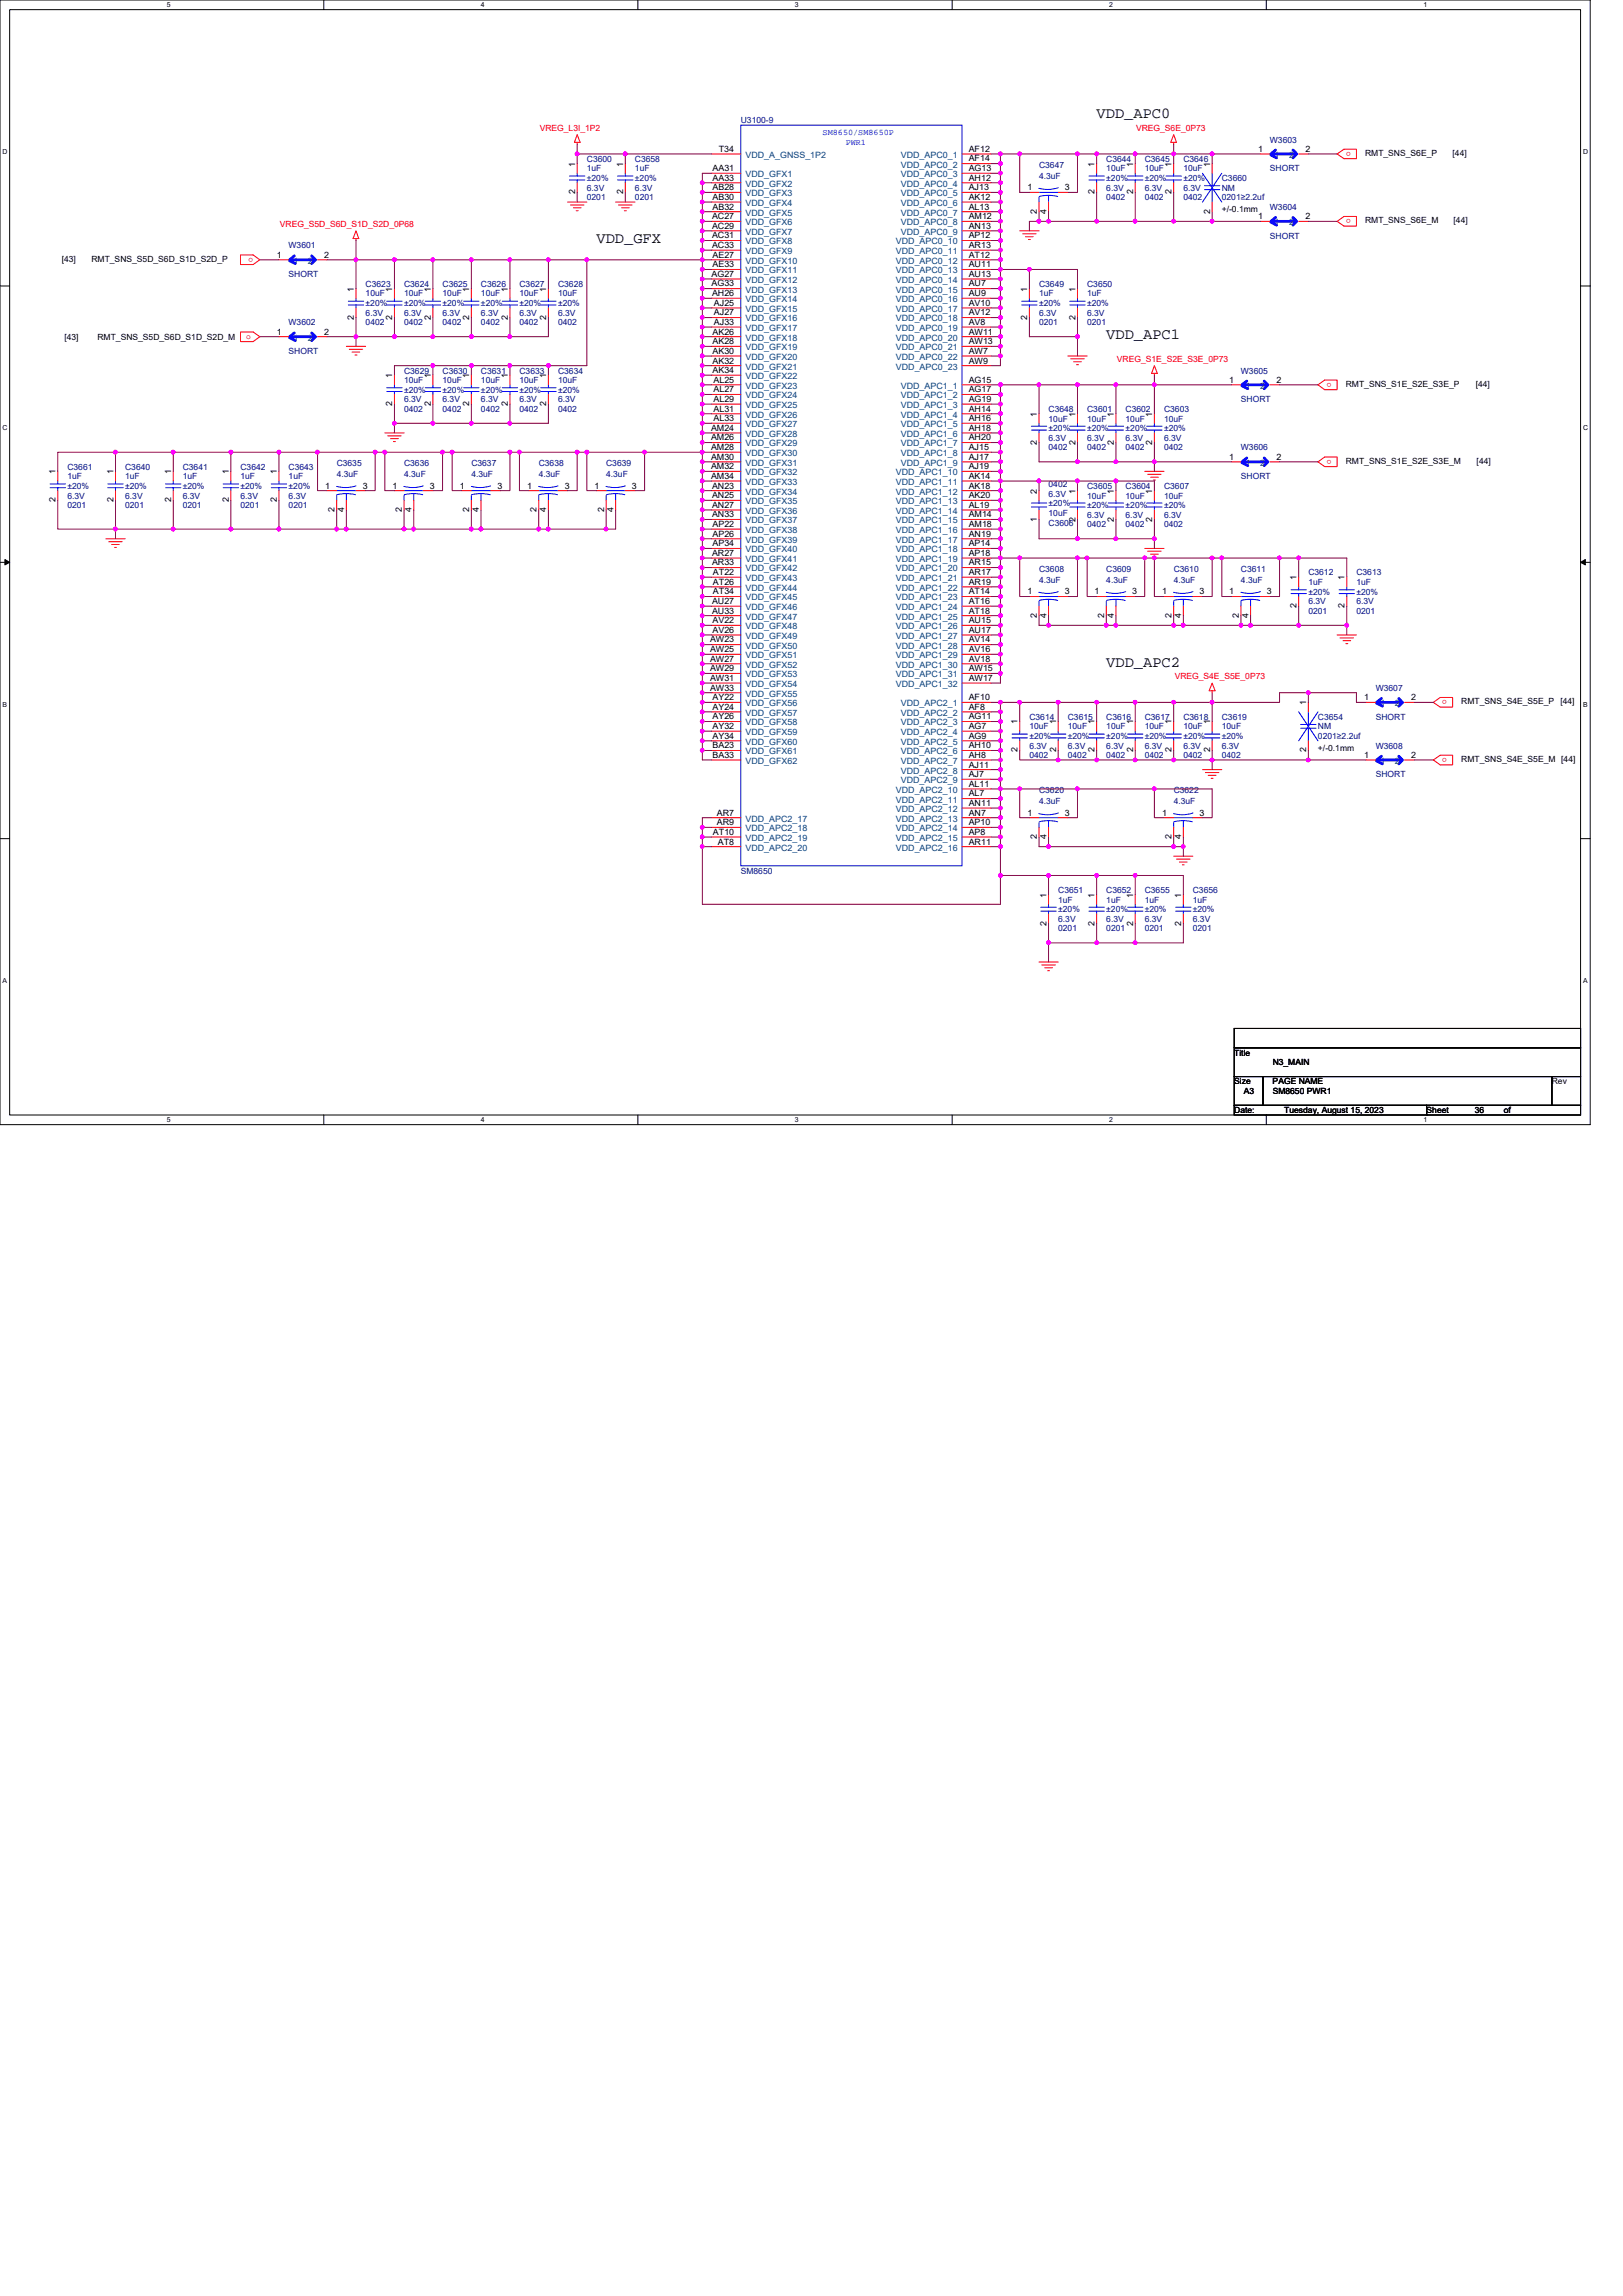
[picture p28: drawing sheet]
<svg xmlns="http://www.w3.org/2000/svg" width="210mm" height="297mm" viewBox="0 0 210 297" stroke-linecap="round" stroke-linejoin="round" font-family="sans-serif">
<defs><g id="words">
<g font-size="2">
<text x="141.9" y="15.3">VDD_APC0</text>
<text x="77.2" y="31.5">VDD_GFX</text>
<text x="143.1" y="43.9">VDD_APC1</text>
<text x="143.1" y="86.2">VDD_APC2</text>
</g>
<g font-size="1.1" fill="#f00">
<text x="69.8" y="17">VREG_L3I_1P2</text>
<text x="147" y="17">VREG_S6E_0P73</text>
<text x="174.8" y="19.6" transform="rotate(-180 174.8 19.6)">o</text>
<text x="36.2" y="29.4">VREG_S5D_S6D_S1D_S2D_0P68</text>
<text x="174.8" y="28.3" transform="rotate(-180 174.8 28.3)">o</text>
<text x="32.7" y="33.3" transform="rotate(-180 32.7 33.3)">o</text>
<text x="31.9" y="43.9">o</text>
<text x="144.5" y="46.8">VREG_S1E_S2E_S3E_0P73</text>
<text x="172.3" y="49.5" transform="rotate(-180 172.3 49.5)">o</text>
<text x="172.3" y="59.5" transform="rotate(-180 172.3 59.5)">o</text>
<text x="152" y="87.9">VREG_S4E_S5E_0P73</text>
<text x="187.2" y="90.6" transform="rotate(-180 187.2 90.6)">o</text>
<text x="187.2" y="98" transform="rotate(-180 187.2 98)">o</text>
</g>
<g font-size="1.1" fill="#000080">
<text x="95.8" y="16">U3100-9</text>
<text x="75.9" y="20.9">C3600</text>
<text x="75.9" y="22.2">1uF</text>
<text x="75.9" y="23.4">±20%</text>
<text x="82.1" y="20.9">C3658</text>
<text x="82.1" y="22.2">1uF</text>
<text x="82.1" y="23.4">±20%</text>
<text x="134.4" y="21.7">C3647</text>
<text x="134.4" y="23.2">4.3uF</text>
<text x="143.1" y="20.9">C3644</text>
<text x="143.1" y="22.2">10uF</text>
<text x="143.1" y="23.4">±20%</text>
<text x="148.1" y="20.9">C3645</text>
<text x="148.1" y="22.2">10uF</text>
<text x="148.1" y="23.4">±20%</text>
<text x="153.1" y="20.9">C3646</text>
<text x="153.1" y="22.2">10uF</text>
<text x="153.1" y="23.4">±20%</text>
<text x="158.1" y="23.4">C3660</text>
<text x="164.3" y="18.4">W3603</text>
<text x="164.3" y="22.2">SHORT</text>
<text x="75.9" y="25.9">0201</text>
<text x="75.9" y="24.7">6.3V</text>
<text x="82.1" y="25.9">0201</text>
<text x="82.1" y="24.7">6.3V</text>
<text x="143.1" y="25.9">0402</text>
<text x="143.1" y="24.7">6.3V</text>
<text x="148.1" y="25.9">0402</text>
<text x="148.1" y="24.7">6.3V</text>
<text x="153.1" y="25.9">0402</text>
<text x="153.1" y="24.7">6.3V</text>
<text x="158.1" y="24.7">NM</text>
<text x="158.1" y="25.9">0201≥2.2uf</text>
<text x="164.3" y="27.2">W3604</text>
<text x="37.3" y="32.1">W3601</text>
<text x="37.3" y="35.9">SHORT</text>
<text x="164.3" y="30.9">SHORT</text>
<text x="47.3" y="37.1">C3623</text>
<text x="47.3" y="38.4">10uF</text>
<text x="47.3" y="40.9">6.3V</text>
<text x="47.3" y="39.6">±20%</text>
<text x="52.3" y="37.1">C3624</text>
<text x="52.3" y="38.4">10uF</text>
<text x="52.3" y="40.9">6.3V</text>
<text x="52.3" y="39.6">±20%</text>
<text x="57.3" y="37.1">C3625</text>
<text x="57.3" y="38.4">10uF</text>
<text x="57.3" y="40.9">6.3V</text>
<text x="57.3" y="39.6">±20%</text>
<text x="62.2" y="37.1">C3626</text>
<text x="62.2" y="38.4">10uF</text>
<text x="62.2" y="40.9">6.3V</text>
<text x="62.2" y="39.6">±20%</text>
<text x="67.2" y="37.1">C3627</text>
<text x="67.2" y="38.4">10uF</text>
<text x="67.2" y="40.9">6.3V</text>
<text x="67.2" y="39.6">±20%</text>
<text x="72.2" y="37.1">C3628</text>
<text x="72.2" y="38.4">10uF</text>
<text x="72.2" y="40.9">6.3V</text>
<text x="72.2" y="39.6">±20%</text>
<text x="134.4" y="37.1">C3649</text>
<text x="134.4" y="38.4">1uF</text>
<text x="134.4" y="40.9">6.3V</text>
<text x="134.4" y="39.6">±20%</text>
<text x="140.7" y="37.1">C3650</text>
<text x="140.7" y="38.4">1uF</text>
<text x="140.7" y="40.9">6.3V</text>
<text x="140.7" y="39.6">±20%</text>
<text x="37.3" y="42.1">W3602</text>
<text x="37.3" y="45.8">SHORT</text>
<text x="47.3" y="42.1">0402</text>
<text x="52.3" y="42.1">0402</text>
<text x="57.3" y="42.1">0402</text>
<text x="62.2" y="42.1">0402</text>
<text x="67.2" y="42.1">0402</text>
<text x="72.2" y="42.1">0402</text>
<text x="134.4" y="42.1">0201</text>
<text x="140.7" y="42.1">0201</text>
<text x="52.3" y="48.3">C3629</text>
<text x="52.3" y="49.6">10uF</text>
<text x="52.3" y="53.3">0402</text>
<text x="52.3" y="52">6.3V</text>
<text x="52.3" y="50.8">±20%</text>
<text x="57.3" y="48.3">C3630</text>
<text x="57.3" y="49.6">10uF</text>
<text x="57.3" y="53.3">0402</text>
<text x="57.3" y="52">6.3V</text>
<text x="57.3" y="50.8">±20%</text>
<text x="62.2" y="48.3">C3631</text>
<text x="62.2" y="49.6">10uF</text>
<text x="62.2" y="53.3">0402</text>
<text x="62.2" y="52">6.3V</text>
<text x="62.2" y="50.8">±20%</text>
<text x="67.2" y="48.3">C3633</text>
<text x="67.2" y="49.6">10uF</text>
<text x="67.2" y="53.3">0402</text>
<text x="67.2" y="52">6.3V</text>
<text x="67.2" y="50.8">±20%</text>
<text x="72.2" y="48.3">C3634</text>
<text x="72.2" y="49.6">10uF</text>
<text x="72.2" y="53.3">0402</text>
<text x="72.2" y="52">6.3V</text>
<text x="72.2" y="50.8">±20%</text>
<text x="135.7" y="53.3">C3648</text>
<text x="140.7" y="53.3">C3601</text>
<text x="145.6" y="53.3">C3602</text>
<text x="150.6" y="53.3">C3603</text>
<text x="160.5" y="48.3">W3605</text>
<text x="160.5" y="52">SHORT</text>
<text x="135.7" y="54.5">10uF</text>
<text x="135.7" y="58.3">0402</text>
<text x="135.7" y="57">6.3V</text>
<text x="135.7" y="55.8">±20%</text>
<text x="140.7" y="54.5">10uF</text>
<text x="140.7" y="58.3">0402</text>
<text x="140.7" y="57">6.3V</text>
<text x="140.7" y="55.8">±20%</text>
<text x="145.6" y="54.5">10uF</text>
<text x="145.6" y="58.3">0402</text>
<text x="145.6" y="57">6.3V</text>
<text x="145.6" y="55.8">±20%</text>
<text x="150.6" y="54.5">10uF</text>
<text x="150.6" y="58.3">0402</text>
<text x="150.6" y="57">6.3V</text>
<text x="150.6" y="55.8">±20%</text>
<text x="160.5" y="58.3">W3606</text>
<text x="8.7" y="60.8">C3661</text>
<text x="8.7" y="62">1uF</text>
<text x="8.7" y="65.7">0201</text>
<text x="8.7" y="64.5">6.3V</text>
<text x="8.7" y="63.2">±20%</text>
<text x="16.2" y="60.8">C3640</text>
<text x="16.2" y="62">1uF</text>
<text x="16.2" y="65.7">0201</text>
<text x="16.2" y="64.5">6.3V</text>
<text x="16.2" y="63.2">±20%</text>
<text x="23.6" y="60.8">C3641</text>
<text x="23.6" y="62">1uF</text>
<text x="23.6" y="65.7">0201</text>
<text x="23.6" y="64.5">6.3V</text>
<text x="23.6" y="63.2">±20%</text>
<text x="31.1" y="60.8">C3642</text>
<text x="31.1" y="62">1uF</text>
<text x="31.1" y="65.7">0201</text>
<text x="31.1" y="64.5">6.3V</text>
<text x="31.1" y="63.2">±20%</text>
<text x="37.3" y="60.8">C3643</text>
<text x="37.3" y="62">1uF</text>
<text x="37.3" y="65.7">0201</text>
<text x="37.3" y="64.5">6.3V</text>
<text x="37.3" y="63.2">±20%</text>
<text x="43.6" y="60.3">C3635</text>
<text x="43.6" y="61.8">4.3uF</text>
<text x="52.3" y="60.3">C3636</text>
<text x="52.3" y="61.8">4.3uF</text>
<text x="61" y="60.3">C3637</text>
<text x="61" y="61.8">4.3uF</text>
<text x="69.7" y="60.3">C3638</text>
<text x="69.7" y="61.8">4.3uF</text>
<text x="78.4" y="60.3">C3639</text>
<text x="78.4" y="61.8">4.3uF</text>
<text x="135.7" y="63">0402</text>
<text x="135.7" y="64.2">6.3V</text>
<text x="135.7" y="65.5">±20%</text>
<text x="140.7" y="63.2">C3605</text>
<text x="140.7" y="64.5">10uF</text>
<text x="140.7" y="65.7">±20%</text>
<text x="145.6" y="63.2">C3604</text>
<text x="145.6" y="64.5">10uF</text>
<text x="145.6" y="65.7">±20%</text>
<text x="150.6" y="63.2">C3607</text>
<text x="150.6" y="64.5">10uF</text>
<text x="150.6" y="65.7">±20%</text>
<text x="160.5" y="62">SHORT</text>
<text x="135.7" y="68">C3606</text>
<text x="135.7" y="66.7">10uF</text>
<text x="140.7" y="68.2">0402</text>
<text x="140.7" y="67">6.3V</text>
<text x="145.6" y="68.2">0402</text>
<text x="145.6" y="67">6.3V</text>
<text x="150.6" y="68.2">0402</text>
<text x="150.6" y="67">6.3V</text>
<text x="134.4" y="74">C3608</text>
<text x="134.4" y="75.4">4.3uF</text>
<text x="143.1" y="74">C3609</text>
<text x="143.1" y="75.4">4.3uF</text>
<text x="151.9" y="74">C3610</text>
<text x="151.9" y="75.4">4.3uF</text>
<text x="160.5" y="74">C3611</text>
<text x="160.5" y="75.4">4.3uF</text>
<text x="169.3" y="74.4">C3612</text>
<text x="169.3" y="75.7">1uF</text>
<text x="169.3" y="76.9">±20%</text>
<text x="175.5" y="74.4">C3613</text>
<text x="175.5" y="75.7">1uF</text>
<text x="175.5" y="76.9">±20%</text>
<text x="169.3" y="79.4">0201</text>
<text x="169.3" y="78.2">6.3V</text>
<text x="175.5" y="79.4">0201</text>
<text x="175.5" y="78.2">6.3V</text>
<text x="178" y="89.4">W3607</text>
<text x="133.2" y="93.1">C3614</text>
<text x="133.2" y="94.4">10uF</text>
<text x="133.2" y="95.6">±20%</text>
<text x="138.2" y="93.1">C3615</text>
<text x="138.2" y="94.4">10uF</text>
<text x="138.2" y="95.6">±20%</text>
<text x="143.1" y="93.1">C3616</text>
<text x="143.1" y="94.4">10uF</text>
<text x="143.1" y="95.6">±20%</text>
<text x="148.1" y="93.1">C3617</text>
<text x="148.1" y="94.4">10uF</text>
<text x="148.1" y="95.6">±20%</text>
<text x="153.1" y="93.1">C3618</text>
<text x="153.1" y="94.4">10uF</text>
<text x="153.1" y="95.6">±20%</text>
<text x="158.1" y="93.1">C3619</text>
<text x="158.1" y="94.4">10uF</text>
<text x="158.1" y="95.6">±20%</text>
<text x="170.5" y="93.1">C3654</text>
<text x="170.5" y="94.4">NM</text>
<text x="170.5" y="95.6">0201≥2.2uf</text>
<text x="178" y="93.1">SHORT</text>
<text x="133.2" y="98.1">0402</text>
<text x="133.2" y="96.9">6.3V</text>
<text x="138.2" y="98.1">0402</text>
<text x="138.2" y="96.9">6.3V</text>
<text x="143.1" y="98.1">0402</text>
<text x="143.1" y="96.9">6.3V</text>
<text x="148.1" y="98.1">0402</text>
<text x="148.1" y="96.9">6.3V</text>
<text x="153.1" y="98.1">0402</text>
<text x="153.1" y="96.9">6.3V</text>
<text x="158.1" y="98.1">0402</text>
<text x="158.1" y="96.9">6.3V</text>
<text x="178" y="96.9">W3608</text>
<text x="178" y="100.6">SHORT</text>
<text x="134.4" y="102.6">C3620</text>
<text x="134.4" y="104.1">4.3uF</text>
<text x="151.9" y="102.6">C3622</text>
<text x="151.9" y="104.1">4.3uF</text>
<text x="95.8" y="113">SM8650</text>
<text x="136.9" y="115.5">C3651</text>
<text x="136.9" y="116.8">1uF</text>
<text x="136.9" y="119.3">6.3V</text>
<text x="136.9" y="118">±20%</text>
<text x="143.1" y="115.5">C3652</text>
<text x="143.1" y="116.8">1uF</text>
<text x="143.1" y="119.3">6.3V</text>
<text x="143.1" y="118">±20%</text>
<text x="148.1" y="115.5">C3655</text>
<text x="148.1" y="116.8">1uF</text>
<text x="148.1" y="119.3">6.3V</text>
<text x="148.1" y="118">±20%</text>
<text x="154.3" y="115.5">C3656</text>
<text x="154.3" y="116.8">1uF</text>
<text x="154.3" y="119.3">6.3V</text>
<text x="154.3" y="118">±20%</text>
<text x="136.9" y="120.5">0201</text>
<text x="143.1" y="120.5">0201</text>
<text x="148.1" y="120.5">0201</text>
<text x="154.3" y="120.5">0201</text>
</g>
<g font-size="1.1" fill="#00f">
<text x="106.4" y="17.5">SM8650/SM8650P</text>
<text x="109.4" y="18.7">PWR1</text>
</g>
<g font-size="1.1">
<text x="74.4" y="21.5" transform="rotate(-90 74.4 21.5)">1</text>
<text x="80.6" y="21.5" transform="rotate(-90 80.6 21.5)">1</text>
<text x="92.2" y="22.1">AA31</text>
<text x="92.2" y="23.4">AA33</text>
<text x="93" y="19.6">T34</text>
<text x="125.3" y="19.6">AF12</text>
<text x="125.3" y="20.9">AF14</text>
<text x="125.3" y="22.1">AG13</text>
<text x="125.3" y="23.4">AH12</text>
<text x="141.6" y="21.5" transform="rotate(-90 141.6 21.5)">1</text>
<text x="146.6" y="21.5" transform="rotate(-90 146.6 21.5)">1</text>
<text x="151.6" y="21.5" transform="rotate(-90 151.6 21.5)">1</text>
<text x="156.5" y="21.5" transform="rotate(-90 156.5 21.5)">1</text>
<text x="162.8" y="19.6">1</text>
<text x="168.9" y="19.6">2</text>
<text x="176.6" y="20.2">RMT_SNS_S6E_P</text>
<text x="187.9" y="20.2">[44]</text>
<text x="74.4" y="25.1" transform="rotate(-90 74.4 25.1)">2</text>
<text x="80.6" y="25.1" transform="rotate(-90 80.6 25.1)">2</text>
<text x="92.1" y="28.4">AC27</text>
<text x="92.1" y="29.6">AC29</text>
<text x="92.2" y="24.6">AB28</text>
<text x="92.2" y="25.9">AB30</text>
<text x="92.2" y="27.1">AB32</text>
<text x="125.3" y="24.6">AJ13</text>
<text x="125.3" y="25.9">AK12</text>
<text x="125.3" y="27.1">AL13</text>
<text x="125.3" y="28.4">AM12</text>
<text x="125.3" y="29.6">AN13</text>
<text x="132.9" y="24.6">1</text>
<text x="134.2" y="27.6" transform="rotate(-90 134.2 27.6)">2</text>
<text x="135.4" y="27.6" transform="rotate(-90 135.4 27.6)">4</text>
<text x="137.8" y="24.6">3</text>
<text x="141.6" y="25.1" transform="rotate(-90 141.6 25.1)">2</text>
<text x="146.6" y="25.1" transform="rotate(-90 146.6 25.1)">2</text>
<text x="151.6" y="25.1" transform="rotate(-90 151.6 25.1)">2</text>
<text x="156.5" y="27.6" transform="rotate(-90 156.5 27.6)">2</text>
<text x="158.1" y="27.4">+/-0.1mm</text>
<text x="162.8" y="28.4">1</text>
<text x="168.9" y="28.4">2</text>
<text x="176.6" y="28.9">RMT_SNS_S6E_M</text>
<text x="188.1" y="28.9">[44]</text>
<text x="8" y="33.9">[43]</text>
<text x="11.8" y="33.9">RMT_SNS_S5D_S6D_S1D_S2D_P</text>
<text x="35.8" y="33.3">1</text>
<text x="42" y="33.3">2</text>
<text x="92.1" y="35.8">AG27</text>
<text x="92.1" y="30.8">AC31</text>
<text x="92.1" y="32.1">AC33</text>
<text x="92.2" y="33.3">AE27</text>
<text x="92.2" y="34.6">AE33</text>
<text x="125.3" y="30.8">AP12</text>
<text x="125.3" y="32.1">AR13</text>
<text x="125.3" y="33.3">AT12</text>
<text x="125.3" y="34.6">AU11</text>
<text x="125.3" y="35.8">AU13</text>
<text x="45.8" y="41.3" transform="rotate(-90 45.8 41.3)">2</text>
<text x="45.8" y="37.7" transform="rotate(-90 45.8 37.7)">1</text>
<text x="50.8" y="41.3" transform="rotate(-90 50.8 41.3)">2</text>
<text x="50.8" y="37.7" transform="rotate(-90 50.8 37.7)">1</text>
<text x="55.7" y="41.3" transform="rotate(-90 55.7 41.3)">2</text>
<text x="55.7" y="37.7" transform="rotate(-90 55.7 37.7)">1</text>
<text x="60.7" y="41.3" transform="rotate(-90 60.7 41.3)">2</text>
<text x="60.7" y="37.7" transform="rotate(-90 60.7 37.7)">1</text>
<text x="65.7" y="41.3" transform="rotate(-90 65.7 41.3)">2</text>
<text x="65.7" y="37.7" transform="rotate(-90 65.7 37.7)">1</text>
<text x="70.7" y="41.3" transform="rotate(-90 70.7 41.3)">2</text>
<text x="70.7" y="37.7" transform="rotate(-90 70.7 37.7)">1</text>
<text x="92.1" y="37.1">AG33</text>
<text x="92.1" y="38.3">AH26</text>
<text x="92.4" y="39.6">AJ25</text>
<text x="92.4" y="40.8">AJ27</text>
<text x="125.3" y="37.1">AU7</text>
<text x="125.3" y="38.3">AU9</text>
<text x="125.3" y="39.6">AV10</text>
<text x="125.3" y="40.8">AV12</text>
<text x="132.9" y="41.3" transform="rotate(-90 132.9 41.3)">2</text>
<text x="132.9" y="37.7" transform="rotate(-90 132.9 37.7)">1</text>
<text x="139.1" y="41.3" transform="rotate(-90 139.1 41.3)">2</text>
<text x="139.1" y="37.7" transform="rotate(-90 139.1 37.7)">1</text>
<text x="8.3" y="44">[43]</text>
<text x="12.6" y="44">RMT_SNS_S5D_S6D_S1D_S2D_M</text>
<text x="35.8" y="43.3">1</text>
<text x="42" y="43.3">2</text>
<text x="92.2" y="43.3">AK26</text>
<text x="92.2" y="44.5">AK28</text>
<text x="92.2" y="45.8">AK30</text>
<text x="92.2" y="47">AK32</text>
<text x="92.4" y="42">AJ33</text>
<text x="125.3" y="42">AV8</text>
<text x="125.3" y="43.3">AW11</text>
<text x="125.3" y="44.5">AW13</text>
<text x="125.3" y="45.8">AW7</text>
<text x="125.3" y="47">AW9</text>
<text x="50.8" y="52.5" transform="rotate(-90 50.8 52.5)">2</text>
<text x="50.8" y="48.9" transform="rotate(-90 50.8 48.9)">1</text>
<text x="55.7" y="52.5" transform="rotate(-90 55.7 52.5)">2</text>
<text x="55.7" y="48.9" transform="rotate(-90 55.7 48.9)">1</text>
<text x="60.7" y="52.5" transform="rotate(-90 60.7 52.5)">2</text>
<text x="60.7" y="48.9" transform="rotate(-90 60.7 48.9)">1</text>
<text x="65.7" y="52.5" transform="rotate(-90 65.7 52.5)">2</text>
<text x="65.7" y="48.9" transform="rotate(-90 65.7 48.9)">1</text>
<text x="70.7" y="52.5" transform="rotate(-90 70.7 52.5)">2</text>
<text x="70.7" y="48.9" transform="rotate(-90 70.7 48.9)">1</text>
<text x="92.2" y="48.3">AK34</text>
<text x="92.3" y="49.5">AL25</text>
<text x="92.3" y="50.8">AL27</text>
<text x="92.3" y="52">AL29</text>
<text x="92.3" y="53.3">AL31</text>
<text x="125.3" y="49.5">AG15</text>
<text x="125.3" y="50.8">AG17</text>
<text x="125.3" y="52">AG19</text>
<text x="125.3" y="53.3">AH14</text>
<text x="134.2" y="53.9" transform="rotate(-90 134.2 53.9)">1</text>
<text x="139.1" y="53.9" transform="rotate(-90 139.1 53.9)">1</text>
<text x="144.1" y="53.9" transform="rotate(-90 144.1 53.9)">1</text>
<text x="149.1" y="53.9" transform="rotate(-90 149.1 53.9)">1</text>
<text x="159" y="49.5">1</text>
<text x="165.2" y="49.5">2</text>
<text x="174.1" y="50.1">RMT_SNS_S1E_S2E_S3E_P</text>
<text x="190.9" y="50.1">[44]</text>
<text x="92" y="55.7">AM24</text>
<text x="92" y="57">AM26</text>
<text x="92" y="58.2">AM28</text>
<text x="92" y="59.5">AM30</text>
<text x="92.3" y="54.5">AL33</text>
<text x="125.3" y="54.5">AH16</text>
<text x="125.3" y="55.7">AH18</text>
<text x="125.3" y="57">AH20</text>
<text x="125.3" y="58.2">AJ15</text>
<text x="125.3" y="59.5">AJ17</text>
<text x="134.2" y="57.5" transform="rotate(-90 134.2 57.5)">2</text>
<text x="139.1" y="57.5" transform="rotate(-90 139.1 57.5)">2</text>
<text x="144.1" y="57.5" transform="rotate(-90 144.1 57.5)">2</text>
<text x="149.1" y="57.5" transform="rotate(-90 149.1 57.5)">2</text>
<text x="159" y="59.5">1</text>
<text x="165.2" y="59.5">2</text>
<text x="7.2" y="65" transform="rotate(-90 7.2 65)">2</text>
<text x="7.2" y="61.4" transform="rotate(-90 7.2 61.4)">1</text>
<text x="14.7" y="65" transform="rotate(-90 14.7 65)">2</text>
<text x="14.7" y="61.4" transform="rotate(-90 14.7 61.4)">1</text>
<text x="22.1" y="65" transform="rotate(-90 22.1 65)">2</text>
<text x="22.1" y="61.4" transform="rotate(-90 22.1 61.4)">1</text>
<text x="29.6" y="65" transform="rotate(-90 29.6 65)">2</text>
<text x="29.6" y="61.4" transform="rotate(-90 29.6 61.4)">1</text>
<text x="35.8" y="65" transform="rotate(-90 35.8 65)">2</text>
<text x="35.8" y="61.4" transform="rotate(-90 35.8 61.4)">1</text>
<text x="42.1" y="63.2">1</text>
<text x="46.9" y="63.2">3</text>
<text x="50.8" y="63.2">1</text>
<text x="55.6" y="63.2">3</text>
<text x="59.5" y="63.2">1</text>
<text x="64.3" y="63.2">3</text>
<text x="68.2" y="63.2">1</text>
<text x="73.1" y="63.2">3</text>
<text x="76.9" y="63.2">1</text>
<text x="81.8" y="63.2">3</text>
<text x="92" y="60.7">AM32</text>
<text x="92" y="62">AM34</text>
<text x="92.1" y="63.2">AN23</text>
<text x="92.1" y="64.5">AN25</text>
<text x="92.1" y="65.7">AN27</text>
<text x="125.3" y="60.7">AJ19</text>
<text x="125.3" y="62">AK14</text>
<text x="125.3" y="63.2">AK18</text>
<text x="125.3" y="64.5">AK20</text>
<text x="125.3" y="65.7">AL19</text>
<text x="134.2" y="63.9" transform="rotate(-90 134.2 63.9)">2</text>
<text x="139.1" y="63.9" transform="rotate(-90 139.1 63.9)">1</text>
<text x="144.1" y="63.9" transform="rotate(-90 144.1 63.9)">1</text>
<text x="149.1" y="63.9" transform="rotate(-90 149.1 63.9)">1</text>
<text x="174.1" y="60">RMT_SNS_S1E_S2E_S3E_M</text>
<text x="191" y="60">[44]</text>
<text x="43.3" y="66.2" transform="rotate(-90 43.3 66.2)">2</text>
<text x="44.5" y="66.2" transform="rotate(-90 44.5 66.2)">4</text>
<text x="52" y="66.2" transform="rotate(-90 52 66.2)">2</text>
<text x="53.3" y="66.2" transform="rotate(-90 53.3 66.2)">4</text>
<text x="60.7" y="66.2" transform="rotate(-90 60.7 66.2)">2</text>
<text x="62" y="66.2" transform="rotate(-90 62 66.2)">4</text>
<text x="69.4" y="66.2" transform="rotate(-90 69.4 66.2)">2</text>
<text x="70.7" y="66.2" transform="rotate(-90 70.7 66.2)">4</text>
<text x="78.1" y="66.2" transform="rotate(-90 78.1 66.2)">2</text>
<text x="79.4" y="66.2" transform="rotate(-90 79.4 66.2)">4</text>
<text x="92.1" y="66.9">AN33</text>
<text x="92.1" y="71.9">AR27</text>
<text x="92.2" y="68.2">AP22</text>
<text x="92.2" y="69.4">AP26</text>
<text x="92.2" y="70.7">AP34</text>
<text x="125.3" y="66.9">AM14</text>
<text x="125.3" y="68.2">AM18</text>
<text x="125.3" y="69.4">AN19</text>
<text x="125.3" y="70.7">AP14</text>
<text x="125.3" y="71.9">AP18</text>
<text x="134.2" y="67.5" transform="rotate(-90 134.2 67.5)">1</text>
<text x="139.1" y="67.5" transform="rotate(-90 139.1 67.5)">2</text>
<text x="144.1" y="67.5" transform="rotate(-90 144.1 67.5)">2</text>
<text x="149.1" y="67.5" transform="rotate(-90 149.1 67.5)">2</text>
<text x="92.1" y="73.2">AR33</text>
<text x="92.2" y="74.4">AT22</text>
<text x="92.2" y="75.6">AT26</text>
<text x="92.2" y="76.9">AT34</text>
<text x="125.3" y="73.2">AR15</text>
<text x="125.3" y="74.4">AR17</text>
<text x="125.3" y="75.6">AR19</text>
<text x="125.3" y="76.9">AT14</text>
<text x="132.9" y="76.9">1</text>
<text x="137.8" y="76.9">3</text>
<text x="141.6" y="76.9">1</text>
<text x="146.5" y="76.9">3</text>
<text x="150.3" y="76.9">1</text>
<text x="155.2" y="76.9">3</text>
<text x="159" y="76.9">1</text>
<text x="163.9" y="76.9">3</text>
<text x="167.7" y="75.1" transform="rotate(-90 167.7 75.1)">1</text>
<text x="174" y="75.1" transform="rotate(-90 174 75.1)">1</text>
<text x="91.9" y="83.1">AW23</text>
<text x="92.1" y="78.1">AU27</text>
<text x="92.1" y="79.4">AU33</text>
<text x="92.2" y="80.6">AV22</text>
<text x="92.2" y="81.9">AV26</text>
<text x="125.3" y="78.1">AT16</text>
<text x="125.3" y="79.4">AT18</text>
<text x="125.3" y="80.6">AU15</text>
<text x="125.3" y="81.9">AU17</text>
<text x="125.3" y="83.1">AV14</text>
<text x="134.2" y="79.9" transform="rotate(-90 134.2 79.9)">2</text>
<text x="135.4" y="79.9" transform="rotate(-90 135.4 79.9)">4</text>
<text x="142.9" y="79.9" transform="rotate(-90 142.9 79.9)">2</text>
<text x="144.1" y="79.9" transform="rotate(-90 144.1 79.9)">4</text>
<text x="151.6" y="79.9" transform="rotate(-90 151.6 79.9)">2</text>
<text x="152.8" y="79.9" transform="rotate(-90 152.8 79.9)">4</text>
<text x="160.3" y="79.9" transform="rotate(-90 160.3 79.9)">2</text>
<text x="161.5" y="79.9" transform="rotate(-90 161.5 79.9)">4</text>
<text x="167.7" y="78.7" transform="rotate(-90 167.7 78.7)">2</text>
<text x="174" y="78.7" transform="rotate(-90 174 78.7)">2</text>
<text x="91.9" y="84.4">AW25</text>
<text x="91.9" y="85.6">AW27</text>
<text x="91.9" y="86.8">AW29</text>
<text x="91.9" y="88.1">AW31</text>
<text x="91.9" y="89.3">AW33</text>
<text x="125.3" y="84.4">AV16</text>
<text x="125.3" y="85.6">AV18</text>
<text x="125.3" y="86.8">AW15</text>
<text x="125.3" y="88.1">AW17</text>
<text x="92.2" y="90.6">AY22</text>
<text x="92.2" y="91.8">AY24</text>
<text x="92.2" y="93.1">AY26</text>
<text x="92.2" y="94.3">AY32</text>
<text x="92.2" y="95.6">AY34</text>
<text x="125.3" y="90.6">AF10</text>
<text x="125.3" y="91.8">AF8</text>
<text x="125.3" y="93.1">AG11</text>
<text x="125.3" y="94.3">AG7</text>
<text x="125.3" y="95.6">AG9</text>
<text x="131.7" y="93.7" transform="rotate(-90 131.7 93.7)">1</text>
<text x="136.6" y="93.7" transform="rotate(-90 136.6 93.7)">1</text>
<text x="141.6" y="93.7" transform="rotate(-90 141.6 93.7)">1</text>
<text x="146.6" y="93.7" transform="rotate(-90 146.6 93.7)">1</text>
<text x="151.6" y="93.7" transform="rotate(-90 151.6 93.7)">1</text>
<text x="156.5" y="93.7" transform="rotate(-90 156.5 93.7)">1</text>
<text x="169" y="91.2" transform="rotate(-90 169 91.2)">1</text>
<text x="176.5" y="90.6">1</text>
<text x="182.6" y="90.6">2</text>
<text x="189.1" y="91.1">RMT_SNS_S4E_S5E_P</text>
<text x="201.9" y="91.1">[44]</text>
<text x="92.2" y="96.8">BA23</text>
<text x="92.2" y="98">BA33</text>
<text x="125.3" y="101.8">AL11</text>
<text x="125.3" y="96.8">AH10</text>
<text x="125.3" y="98">AH8</text>
<text x="125.3" y="99.3">AJ11</text>
<text x="125.3" y="100.5">AJ7</text>
<text x="131.7" y="97.3" transform="rotate(-90 131.7 97.3)">2</text>
<text x="136.6" y="97.3" transform="rotate(-90 136.6 97.3)">2</text>
<text x="141.6" y="97.3" transform="rotate(-90 141.6 97.3)">2</text>
<text x="146.6" y="97.3" transform="rotate(-90 146.6 97.3)">2</text>
<text x="151.6" y="97.3" transform="rotate(-90 151.6 97.3)">2</text>
<text x="156.5" y="97.3" transform="rotate(-90 156.5 97.3)">2</text>
<text x="169" y="97.3" transform="rotate(-90 169 97.3)">2</text>
<text x="170.5" y="97.1">+/-0.1mm</text>
<text x="176.5" y="98">1</text>
<text x="182.6" y="98">2</text>
<text x="189.1" y="98.6">RMT_SNS_S4E_S5E_M [44]</text>
<text x="92.8" y="105.5">AR7</text>
<text x="92.8" y="106.8">AR9</text>
<text x="125.3" y="103">AL7</text>
<text x="125.3" y="104.3">AN11</text>
<text x="125.3" y="105.5">AN7</text>
<text x="125.3" y="106.8">AP10</text>
<text x="132.9" y="105.5">1</text>
<text x="137.8" y="105.5">3</text>
<text x="150.3" y="105.5">1</text>
<text x="155.2" y="105.5">3</text>
<text x="92.2" y="108">AT10</text>
<text x="92.9" y="109.3">AT8</text>
<text x="125.3" y="108">AP8</text>
<text x="125.3" y="109.3">AR11</text>
<text x="134.2" y="108.5" transform="rotate(-90 134.2 108.5)">2</text>
<text x="135.4" y="108.5" transform="rotate(-90 135.4 108.5)">4</text>
<text x="151.6" y="108.5" transform="rotate(-90 151.6 108.5)">2</text>
<text x="152.8" y="108.5" transform="rotate(-90 152.8 108.5)">4</text>
<text x="135.4" y="119.7" transform="rotate(-90 135.4 119.7)">2</text>
<text x="135.4" y="116.1" transform="rotate(-90 135.4 116.1)">1</text>
<text x="141.6" y="119.7" transform="rotate(-90 141.6 119.7)">2</text>
<text x="141.6" y="116.1" transform="rotate(-90 141.6 116.1)">1</text>
<text x="146.6" y="119.7" transform="rotate(-90 146.6 119.7)">2</text>
<text x="146.6" y="116.1" transform="rotate(-90 146.6 116.1)">1</text>
<text x="152.8" y="119.7" transform="rotate(-90 152.8 119.7)">2</text>
<text x="152.8" y="116.1" transform="rotate(-90 152.8 116.1)">1</text>
<text x="159.7" y="136.6">Title</text>
<text x="164.7" y="137.8">N3_MAIN</text>
<text x="159.7" y="140.3">Size</text>
<text x="160.9" y="141.5">A3</text>
<text x="164.7" y="140.3">PAGE NAME</text>
<text x="164.7" y="141.5">SM8650 PWR1</text>
<text x="200.8" y="140.3">Rev</text>
<text x="159.7" y="144">Date:</text>
<text x="166.2" y="144">Tuesday, August 15, 2023</text>
<text x="184.6" y="144">Sheet</text>
<text x="190.8" y="144">36</text>
<text x="194.5" y="144">of</text>
</g>
<g font-size="1.1" fill="#004080">
<text x="96.5" y="20.4">VDD_A_GNSS_1P2</text>
<text x="96.5" y="22.9">VDD_GFX1</text>
<text x="116.5" y="20.4">VDD_APC0_1</text>
<text x="116.5" y="21.7">VDD_APC0_2</text>
<text x="116.5" y="22.9">VDD_APC0_3</text>
<text x="164.9" y="20.4">1</text>
<text x="166.8" y="20.4">2</text>
<text x="96.5" y="24.2">VDD_GFX2</text>
<text x="96.5" y="25.4">VDD_GFX3</text>
<text x="96.5" y="26.6">VDD_GFX4</text>
<text x="96.5" y="27.9">VDD_GFX5</text>
<text x="96.5" y="29.1">VDD_GFX6</text>
<text x="116.5" y="24.2">VDD_APC0_4</text>
<text x="116.5" y="25.4">VDD_APC0_5</text>
<text x="116.5" y="26.6">VDD_APC0_6</text>
<text x="116.5" y="27.9">VDD_APC0_7</text>
<text x="116.5" y="29.1">VDD_APC0_8</text>
<text x="164.9" y="29.1">1</text>
<text x="166.8" y="29.1">2</text>
<text x="38" y="34.1">1</text>
<text x="39.8" y="34.1">2</text>
<text x="96.5" y="34.1">VDD_GFX10</text>
<text x="96.5" y="35.4">VDD_GFX11</text>
<text x="96.5" y="30.4">VDD_GFX7</text>
<text x="96.5" y="31.6">VDD_GFX8</text>
<text x="96.5" y="32.9">VDD_GFX9</text>
<text x="115.9" y="31.6">VDD_APC0_10</text>
<text x="115.9" y="32.9">VDD_APC0_11</text>
<text x="115.9" y="34.1">VDD_APC0_12</text>
<text x="115.9" y="35.4">VDD_APC0_13</text>
<text x="116.5" y="30.4">VDD_APC0_9</text>
<text x="96.5" y="36.6">VDD_GFX12</text>
<text x="96.5" y="37.8">VDD_GFX13</text>
<text x="96.5" y="39.1">VDD_GFX14</text>
<text x="96.5" y="40.3">VDD_GFX15</text>
<text x="96.5" y="41.6">VDD_GFX16</text>
<text x="115.9" y="36.6">VDD_APC0_14</text>
<text x="115.9" y="37.8">VDD_APC0_15</text>
<text x="115.9" y="39.1">VDD_APC0_16</text>
<text x="115.9" y="40.3">VDD_APC0_17</text>
<text x="115.9" y="41.6">VDD_APC0_18</text>
<text x="38" y="44.1">1</text>
<text x="39.8" y="44.1">2</text>
<text x="96.5" y="42.8">VDD_GFX17</text>
<text x="96.5" y="44.1">VDD_GFX18</text>
<text x="96.5" y="45.3">VDD_GFX19</text>
<text x="96.5" y="46.6">VDD_GFX20</text>
<text x="96.5" y="47.8">VDD_GFX21</text>
<text x="115.9" y="42.8">VDD_APC0_19</text>
<text x="115.9" y="44.1">VDD_APC0_20</text>
<text x="115.9" y="45.3">VDD_APC0_21</text>
<text x="115.9" y="46.6">VDD_APC0_22</text>
<text x="115.9" y="47.8">VDD_APC0_23</text>
<text x="96.5" y="49">VDD_GFX22</text>
<text x="96.5" y="50.3">VDD_GFX23</text>
<text x="96.5" y="51.5">VDD_GFX24</text>
<text x="96.5" y="52.8">VDD_GFX25</text>
<text x="116.5" y="50.3">VDD_APC1_1</text>
<text x="116.5" y="51.5">VDD_APC1_2</text>
<text x="116.5" y="52.8">VDD_APC1_3</text>
<text x="161.2" y="50.3">1</text>
<text x="163" y="50.3">2</text>
<text x="96.5" y="54">VDD_GFX26</text>
<text x="96.5" y="55.3">VDD_GFX27</text>
<text x="96.5" y="56.5">VDD_GFX28</text>
<text x="96.5" y="57.8">VDD_GFX29</text>
<text x="96.5" y="59">VDD_GFX30</text>
<text x="116.5" y="54">VDD_APC1_4</text>
<text x="116.5" y="55.3">VDD_APC1_5</text>
<text x="116.5" y="56.5">VDD_APC1_6</text>
<text x="116.5" y="57.8">VDD_APC1_7</text>
<text x="116.5" y="59">VDD_APC1_8</text>
<text x="96.5" y="60.3">VDD_GFX31</text>
<text x="96.5" y="61.5">VDD_GFX32</text>
<text x="96.5" y="62.7">VDD_GFX33</text>
<text x="96.5" y="64">VDD_GFX34</text>
<text x="96.5" y="65.2">VDD_GFX35</text>
<text x="115.9" y="61.5">VDD_APC1_10</text>
<text x="115.9" y="62.7">VDD_APC1_11</text>
<text x="115.9" y="64">VDD_APC1_12</text>
<text x="115.9" y="65.2">VDD_APC1_13</text>
<text x="116.5" y="60.3">VDD_APC1_9</text>
<text x="161.2" y="60.3">1</text>
<text x="163" y="60.3">2</text>
<text x="96.5" y="66.5">VDD_GFX36</text>
<text x="96.5" y="67.7">VDD_GFX37</text>
<text x="96.5" y="69">VDD_GFX38</text>
<text x="96.5" y="70.2">VDD_GFX39</text>
<text x="96.5" y="71.5">VDD_GFX40</text>
<text x="115.9" y="66.5">VDD_APC1_14</text>
<text x="115.9" y="67.7">VDD_APC1_15</text>
<text x="115.9" y="69">VDD_APC1_16</text>
<text x="115.9" y="70.2">VDD_APC1_17</text>
<text x="115.9" y="71.5">VDD_APC1_18</text>
<text x="96.5" y="72.7">VDD_GFX41</text>
<text x="96.5" y="73.9">VDD_GFX42</text>
<text x="96.5" y="75.2">VDD_GFX43</text>
<text x="96.5" y="76.4">VDD_GFX44</text>
<text x="96.5" y="77.7">VDD_GFX45</text>
<text x="115.9" y="72.7">VDD_APC1_19</text>
<text x="115.9" y="73.9">VDD_APC1_20</text>
<text x="115.9" y="75.2">VDD_APC1_21</text>
<text x="115.9" y="76.4">VDD_APC1_22</text>
<text x="115.9" y="77.7">VDD_APC1_23</text>
<text x="96.5" y="78.9">VDD_GFX46</text>
<text x="96.5" y="80.2">VDD_GFX47</text>
<text x="96.5" y="81.4">VDD_GFX48</text>
<text x="96.5" y="82.7">VDD_GFX49</text>
<text x="96.5" y="83.9">VDD_GFX50</text>
<text x="115.9" y="78.9">VDD_APC1_24</text>
<text x="115.9" y="80.2">VDD_APC1_25</text>
<text x="115.9" y="81.4">VDD_APC1_26</text>
<text x="115.9" y="82.7">VDD_APC1_27</text>
<text x="115.9" y="83.9">VDD_APC1_28</text>
<text x="96.5" y="85.2">VDD_GFX51</text>
<text x="96.5" y="86.4">VDD_GFX52</text>
<text x="96.5" y="87.6">VDD_GFX53</text>
<text x="96.5" y="88.9">VDD_GFX54</text>
<text x="115.9" y="85.2">VDD_APC1_29</text>
<text x="115.9" y="86.4">VDD_APC1_30</text>
<text x="115.9" y="87.6">VDD_APC1_31</text>
<text x="115.9" y="88.9">VDD_APC1_32</text>
<text x="96.5" y="90.1">VDD_GFX55</text>
<text x="96.5" y="91.4">VDD_GFX56</text>
<text x="96.5" y="92.6">VDD_GFX57</text>
<text x="96.5" y="93.9">VDD_GFX58</text>
<text x="96.5" y="95.1">VDD_GFX59</text>
<text x="116.5" y="91.4">VDD_APC2_1</text>
<text x="116.5" y="92.6">VDD_APC2_2</text>
<text x="116.5" y="93.9">VDD_APC2_3</text>
<text x="116.5" y="95.1">VDD_APC2_4</text>
<text x="178.6" y="91.4">1</text>
<text x="180.5" y="91.4">2</text>
<text x="96.5" y="96.4">VDD_GFX60</text>
<text x="96.5" y="97.6">VDD_GFX61</text>
<text x="96.5" y="98.8">VDD_GFX62</text>
<text x="116.5" y="96.4">VDD_APC2_5</text>
<text x="116.5" y="97.6">VDD_APC2_6</text>
<text x="116.5" y="98.8">VDD_APC2_7</text>
<text x="116.5" y="100.1">VDD_APC2_8</text>
<text x="116.5" y="101.3">VDD_APC2_9</text>
<text x="178.6" y="98.8">1</text>
<text x="180.5" y="98.8">2</text>
<text x="96.5" y="106.3">VDD_APC2_17</text>
<text x="96.5" y="107.5">VDD_APC2_18</text>
<text x="115.9" y="102.6">VDD_APC2_10</text>
<text x="115.9" y="103.8">VDD_APC2_11</text>
<text x="115.9" y="105.1">VDD_APC2_12</text>
<text x="115.9" y="106.3">VDD_APC2_13</text>
<text x="115.9" y="107.5">VDD_APC2_14</text>
<text x="96.5" y="108.8">VDD_APC2_19</text>
<text x="96.5" y="110">VDD_APC2_20</text>
<text x="115.9" y="108.8">VDD_APC2_15</text>
<text x="115.9" y="110">VDD_APC2_16</text>
</g>
<g font-size=".9">
<text x="21.6" y="1">5</text>
<text x="62.2" y="1">4</text>
<text x="102.8" y="1">3</text>
<text x="143.5" y="1">2</text>
<text x="184.2" y="1">1</text>
<text x=".3" y="19.9">D</text>
<text x="204.8" y="19.9">D</text>
<text x=".3" y="55.7">C</text>
<text x="204.8" y="55.7">C</text>
<text x=".3" y="91.4">B</text>
<text x="204.8" y="91.4">B</text>
<text x=".3" y="127.2">A</text>
<text x="204.8" y="127.2">A</text>
<text x="21.6" y="145.2">5</text>
<text x="62.2" y="145.2">4</text>
<text x="102.8" y="145.2">3</text>
<text x="143.5" y="145.2">2</text>
<text x="184.2" y="145.2">1</text>
</g>
</g></defs>
<path d="M0 0h205.7v145.5h-205.7zM1.2 1.2h203.3v143.1h-203.3z" fill="none" stroke="#000" stroke-width=".13"/>
<g fill="#fff">
<path d="M21.6 .1h.5v1h-.5z"/>
<path d="M21.6 144.4h.5v1h-.5z"/>
</g>
<path d="M41.9 0v1.2M41.9 144.3v1.2" fill="none" stroke="#000" stroke-width=".13"/>
<g fill="#fff">
<path d="M62.2 .1h.5v1h-.5z"/>
<path d="M62.2 144.4h.5v1h-.5z"/>
</g>
<path d="M82.5 0v1.2M82.5 144.3v1.2" fill="none" stroke="#000" stroke-width=".13"/>
<g fill="#fff">
<path d="M102.8 .1h.5v1h-.5z"/>
<path d="M102.8 144.4h.5v1h-.5z"/>
</g>
<path d="M123.2 0v1.2M123.2 144.3v1.2" fill="none" stroke="#000" stroke-width=".13"/>
<g fill="#fff">
<path d="M143.5 .1h.5v1h-.5z"/>
<path d="M143.5 144.4h.5v1h-.5z"/>
</g>
<path d="M163.8 0v1.2M163.8 144.3v1.2" fill="none" stroke="#000" stroke-width=".13"/>
<g fill="#fff">
<path d="M184.1 .1h.5v1h-.5z"/>
<path d="M184.1 144.4h.5v1h-.5z"/>
<path d="M.3 19.1h.7v1h-.7z"/>
<path d="M204.8 19.1h.6v1h-.6z"/>
<path d="M.3 54.9h.7v1h-.7z"/>
<path d="M204.8 54.9h.6v1h-.6z"/>
</g>
<path d="M0 37h1.2M204.5 37h1.2" fill="none" stroke="#000" stroke-width=".13"/>
<g fill="#fff">
<path d="M.3 90.6h.6v1h-.6z"/>
<path d="M204.8 90.6h.6v1h-.6z"/>
</g>
<path d="M0 72.7h1.2M204.5 72.7h1.2" fill="none" stroke="#000" stroke-width=".13"/>
<path d="M.6 72.4l.6 .3-.6 .4zM204.5 72.7l.6-.3v.7z" fill="#000" stroke="#000" stroke-width=".13"/>
<g fill="#fff">
<path d="M.3 126.4h.6v1h-.6z"/>
<path d="M204.8 126.4h.6v1h-.6z"/>
</g>
<path d="M0 108.5h1.2M204.5 108.5h1.2M159.7 133.1h44.8v2.5h-44.8zM159.7 135.6h44.8v3.7h-44.8zM159.7 139.3h3.7v3.7h-3.7zM163.4 139.3h37.4v3.7h-37.4zM200.8 139.3h3.7v3.7h-3.7zM159.7 143h24.9v1.3h-24.9zM184.6 143h19.9v1.3h-19.9z" fill="none" stroke="#000" stroke-width=".13"/>
<g fill="none" stroke="#f00" stroke-width=".13">
<path d="M74.7 18.4v.3M74.7 17.4l.4 1h-.8zM92.1 19.9h3.7M124.5 19.9h3.7M151.8 17.4l.4 1h-.7zM151.8 18.4v.3M163 19.9h1.3M168 19.9h1.3M173 19.9l.9-.6h1.6v1.2h-1.6zM31.1 33h1.6l.9 .6-.9 .6h-1.6zM36.1 33.6h1.2M41.1 33.6h1.2"/>
<path d="M46.1 30.9v.2M46.1 37.3v1.3M46.1 39.8v1.3M46.1 29.9l.3 1h-.7zM51 37.3v1.3M51 39.8v1.3M56 37.3v1.3M56 39.8v1.3M61 37.3v1.3M61 39.8v1.3M66 37.3v1.3M66 39.8v1.3"/>
<path d="M71 37.3v1.3M71 39.8v1.3M73.4 26.1h2.5M73.8 26.5h1.7M74.2 26.9h1M74.5 27.3h.3M74.7 21.2v1.2M74.7 23.6v1.3M79.7 26.1h2.4M80 26.5h1.8M80.4 26.9h1M80.8 27.3h.2"/>
<path d="M80.9 21.2v1.2M80.9 23.6v1.3M92.1 22.4h3.7M92.1 33.6h3.7M92.1 34.9h3.7M92.1 36.1h3.7M92.1 37.3h3.7M92.1 38.6h3.7M92.1 39.8h3.7M92.1 23.6h3.7M92.1 24.9h3.7M92.1 26.1h3.7"/>
<path d="M92.1 27.4h3.7M92.1 28.6h3.7M92.1 29.9h3.7M92.1 31.1h3.7M92.1 32.4h3.7M124.5 31.1h3.7M124.5 32.4h3.7M124.5 33.6h3.7M124.5 34.9h3.7M124.5 36.1h3.7M124.5 37.3h3.7M124.5 38.6h3.7"/>
<path d="M124.5 39.8h3.7M124.5 21.2h3.7M124.5 22.4h3.7M124.5 23.6h3.7M124.5 24.9h3.7M124.5 26.1h3.7M124.5 27.4h3.7M124.5 28.6h3.7M124.5 29.9h3.7M131.9 29.9h2.5M132.3 30.2h1.7M132.7 30.6h1"/>
<path d="M133.1 31h.2M133.2 37.3v1.3M133.2 39.8v1.3M133.2 24.9h1.2M134.4 26.1v1.3M135.7 26.1v1.3M136.9 24.9h1.3M139.4 37.3v1.3M139.4 39.8v1.3M141.9 21.2v1.2M141.9 23.6v1.3M146.9 21.2v1.2"/>
<path d="M146.9 23.6v1.3M151.8 21.2v1.2M151.8 23.6v1.3M156.8 21.2v1.2M156.8 26.1v1.3M163 28.6h1.3M168 28.6h1.3M173 28.6l.9-.6h1.6v1.3h-1.6zM31.1 42.9h1.6l.9 .7-.9 .6h-1.6zM36.1 43.6h1.2M41.1 43.6h1.2M44.8 44.8h2.5"/>
<path d="M45.2 45.2h1.7M45.6 45.6h.9M45.9 45.9h.3M49.8 56h2.5M50.2 56.4h1.7M50.5 56.7h1M50.9 57.1h.3M51 48.5v1.3M51 51v1.3M56 48.5v1.3M56 51v1.3M61 48.5v1.3"/>
<path d="M61 51v1.3M66 48.5v1.3M66 51v1.3M71 48.5v1.3M71 51v1.3M92.1 41.1h3.7M92.1 42.3h3.7M92.1 43.6h3.7M92.1 44.8h3.7M92.1 46.1h3.7M92.1 47.3h3.7M92.1 48.5h3.7"/>
<path d="M92.1 49.8h3.7M92.1 51h3.7M92.1 52.3h3.7M92.1 53.5h3.7M92.1 54.8h3.7M92.1 56h3.7M92.1 57.3h3.7M92.1 58.5h3.7M92.1 59.8h3.7M124.5 41.1h3.7M124.5 42.3h3.7M124.5 43.6h3.7"/>
<path d="M124.5 44.8h3.7M124.5 46.1h3.7M124.5 47.3h3.7M124.5 49.8h3.7M124.5 51h3.7M124.5 52.3h3.7M124.5 53.5h3.7M124.5 54.8h3.7M124.5 56h3.7M124.5 57.3h3.7M124.5 58.5h3.7M124.5 59.8h3.7"/>
<path d="M134.4 53.5v1.3M134.4 56v1.3M138.2 46.1h2.5M138.5 46.4h1.8M138.9 46.8h1M139.3 47.2h.2M139.4 53.5v1.3M139.4 56v1.3M144.4 53.5v1.3M144.4 56v1.3M149.4 48.3v.2M149.4 53.5v1.3"/>
<path d="M149.4 56v1.3M149.4 47.3l.3 1h-.7zM159.3 59.8h1.2M159.3 49.8h1.2M164.3 59.8h1.2M164.3 49.8h1.2M170.5 49.8l.9-.6h1.6v1.2h-1.6zM170.5 59.8l.9-.7h1.6v1.3h-1.6zM7.5 61v1.2M7.5 63.5v1.2M13.7 69.7h2.5M14.1 70.1h1.7"/>
<path d="M14.4 70.4h1M14.8 70.8h.3M14.9 61v1.2M14.9 63.5v1.2M22.4 61v1.2M22.4 63.5v1.2M29.9 61v1.2M29.9 63.5v1.2M36.1 61v1.2M36.1 63.5v1.2M42.3 63.5h1.3M43.6 64.7v1.3"/>
<path d="M44.8 64.7v1.3M46.1 63.5h1.2M51 63.5h1.3M52.3 64.7v1.3M53.5 64.7v1.3M54.8 63.5h1.2M59.8 63.5h1.2M61 64.7v1.3M62.2 64.7v1.3M63.5 63.5h1.2M68.5 63.5h1.2M69.7 64.7v1.3"/>
<path d="M71 64.7v1.3M72.2 63.5h1.2M77.2 63.5h1.2M78.4 64.7v1.3M79.7 64.7v1.3M80.9 63.5h1.2M92.1 61h3.7M92.1 62.2h3.7M92.1 63.5h3.7M92.1 64.7h3.7M92.1 66h3.7M92.1 67.2h3.7"/>
<path d="M92.1 68.5h3.7M92.1 69.7h3.7M92.1 71h3.7M92.1 72.2h3.7M92.1 73.4h3.7M92.1 74.7h3.7M92.1 75.9h3.7M92.1 77.2h3.7M92.1 78.4h3.7M92.1 79.7h3.7M124.5 61h3.7M124.5 62.2h3.7"/>
<path d="M124.5 63.5h3.7M124.5 64.7h3.7M124.5 66h3.7M124.5 67.2h3.7M124.5 68.5h3.7M124.5 69.7h3.7M124.5 71h3.7M124.5 72.2h3.7M124.5 73.4h3.7M124.5 74.7h3.7M124.5 75.9h3.7M124.5 77.2h3.7"/>
<path d="M124.5 78.4h3.7M124.5 79.7h3.7M133.2 77.2h1.2M134.4 78.4v1.3M134.4 66v1.2M134.4 63.5v1.2M135.7 78.4v1.3M136.9 77.2h1.3M139.4 63.5v1.2M139.4 66v1.2M141.9 77.2h1.2M143.1 78.4v1.3"/>
<path d="M144.4 63.5v1.2M144.4 66v1.2M144.4 78.4v1.3M145.6 77.2h1.3M148.1 61h2.5M148.1 71h2.5M148.5 61.4h1.7M148.5 71.3h1.7M148.9 61.7h1M148.9 71.7h1M149.2 62.1h.3M149.2 72.1h.3"/>
<path d="M149.4 63.5v1.2M149.4 66v1.2M150.6 77.2h1.2M151.8 78.4v1.3M153.1 78.4v1.3M154.3 77.2h1.3M159.3 77.2h1.2M160.5 78.4v1.3M161.8 78.4v1.3M163 77.2h1.3M168 74.7v1.2M168 77.2v1.2"/>
<path d="M174.2 74.7v1.2M174.2 77.2v1.2M92.1 80.9h3.7M92.1 82.1h3.7M92.1 83.4h3.7M92.1 84.6h3.7M92.1 85.9h3.7M92.1 87.1h3.7M92.1 88.4h3.7M92.1 89.6h3.7M92.1 90.9h3.7M92.1 92.1h3.7"/>
<path d="M92.1 93.3h3.7M92.1 94.6h3.7M92.1 95.8h3.7M92.1 97.1h3.7M92.1 98.3h3.7M124.5 80.9h3.7M124.5 82.1h3.7M124.5 83.4h3.7M124.5 84.6h3.7M124.5 85.9h3.7M124.5 87.1h3.7M124.5 88.4h3.7"/>
<path d="M124.5 90.9h3.7M124.5 92.1h3.7M124.5 93.3h3.7M124.5 94.6h3.7M124.5 95.8h3.7M124.5 97.1h3.7M124.5 98.3h3.7M124.5 99.6h3.7M131.9 93.3v1.3M131.9 95.8v1.3M136.9 93.3v1.3M136.9 95.8v1.3"/>
<path d="M141.9 93.3v1.3M141.9 95.8v1.3M146.9 93.3v1.3M146.9 95.8v1.3M151.8 93.3v1.3M151.8 95.8v1.3M155.6 99.6h2.5M156 99.9h1.7M156.8 88.4l.4 1h-.8zM156.8 89.4v.2M156.8 93.3v1.3M156.8 95.8v1.3"/>
<path d="M169.3 90.9v1.2M169.3 95.8v1.3M173 82.1h2.5M173.4 82.5h1.7M173.8 82.9h1M174.1 83.3h.3M176.7 90.9h1.3M176.7 98.3h1.3M181.7 90.9h1.3M181.7 98.3h1.3M185.4 90.9l.9-.7h1.6v1.3h-1.6zM185.4 98.3l.9-.6h1.6v1.3h-1.6z"/>
<path d="M92.1 105.8h3.7M92.1 107h3.7M92.1 108.3h3.7M92.1 109.5h3.7M124.5 102.1h3.7M124.5 103.3h3.7M124.5 104.5h3.7M124.5 105.8h3.7M124.5 107h3.7M124.5 108.3h3.7M124.5 109.5h3.7M124.5 100.8h3.7"/>
<path d="M133.2 105.8h1.2M134.4 107v1.3M135.7 115.8v1.2M135.7 118.2v1.3M135.7 107v1.3M136.9 105.8h1.3M141.9 115.8v1.2M141.9 118.2v1.3M146.9 115.8v1.2M146.9 118.2v1.3M150.6 105.8h1.2M151.8 110.8h2.5"/>
<path d="M151.8 107v1.3M152.2 111.1h1.8M152.6 111.5h1M153 111.9h.2M153.1 115.8v1.2M153.1 118.2v1.3M153.1 107v1.3M154.3 105.8h1.3M156.3 100.3h1M156.7 100.7h.3M134.4 124.5h2.5M134.8 124.8h1.7"/>
<path d="M135.2 125.2h1M135.6 125.6h.2"/>
</g>
<g fill="none" stroke="#00f" stroke-width=".13">
<path d="M95.8 16.2h28.7v95.8h-28.7zM45.1 39h2M45.1 39.5h2M46.1 38.6v.4M46.1 39.5v.3M50 39h2M50 39.5h2M51 38.6v.4M51 39.5v.3M55 39h2M55 39.5h2M56 38.6v.4"/>
<path d="M56 39.5v.3M60 39h2M60 39.5h2M61 38.6v.4M61 39.5v.3M65 39h2M65 39.5h2M66 38.6v.4M66 39.5v.3M70 39h1.9M70 39.5h1.9M71 38.6v.4"/>
<path d="M71 39.5v.3M73.7 22.8h2M73.7 23.3h2M74.7 22.4v.4M74.7 23.3v.3M79.9 22.8h2M79.9 23.3h2M80.9 22.4v.4M80.9 23.3v.3M132.2 39h2M132.2 39.5h2M133.2 38.6v.4"/>
<path d="M133.2 39.5v.3M134.4 24.9h2.5M134.4 25.5v.6M134.5 25.4a4.9 4.9 0 0 1 2.3 0M135.7 25.3v.8M136.9 24.3a4.3 4.3 0 0 1-2.5 .1M138.4 39h2M138.4 39.5h2M139.4 38.6v.4M139.4 39.5v.3M140.9 22.8h2M140.9 23.3h2"/>
<path d="M141.9 22.4v.4M141.9 23.3v.3M145.9 22.8h2M145.9 23.3h2M146.9 22.4v.4M146.9 23.3v.3M150.9 22.8h1.9M150.9 23.3h1.9M151.8 22.4v.4M151.8 23.3v.3M155.6 22.4l2.5 3.7M155.8 24h2"/>
<path d="M155.8 24.5h2M156.8 22.4v1.6M156.8 24.5v1.6M158.1 22.4l-2.5 3.7M50 50.2h2M50 50.7h2M51 49.8v.4M51 50.7v.3M55 50.2h2M55 50.7h2M56 49.8v.4M56 50.7v.3"/>
<path d="M60 50.2h2M60 50.7h2M61 49.8v.4M61 50.7v.3M65 50.2h2M65 50.7h2M66 49.8v.4M66 50.7v.3M70 50.2h1.9M70 50.7h1.9M71 49.8v.4M71 50.7v.3"/>
<path d="M133.4 55.1h2M133.4 55.6h2M134.4 54.8v.3M134.4 55.6v.4M138.4 55.1h2M138.4 55.6h2M139.4 54.8v.3M139.4 55.6v.4M143.4 55.1h2M143.4 55.6h2M144.4 54.8v.3M144.4 55.6v.4"/>
<path d="M148.4 55.1h1.9M148.4 55.6h1.9M149.4 54.8v.3M149.4 55.6v.4M6.5 62.6h2M6.5 63.1h2M7.5 62.2v.4M7.5 63.1v.4M13.9 62.6h2M13.9 63.1h2M14.9 62.2v.4M14.9 63.1v.4"/>
<path d="M21.4 62.6h2M21.4 63.1h2M22.4 62.2v.4M22.4 63.1v.4M28.9 62.6h2M28.9 63.1h2M29.9 62.2v.4M29.9 63.1v.4M35.1 62.6h2M35.1 63.1h2M36.1 62.2v.4M36.1 63.1v.4"/>
<path d="M43.6 63.5h2.5M43.6 64.1v.6M43.6 64a5 5 0 0 1 2.4 0M44.8 63.9v.8M46.1 62.9a4.5 4.5 0 0 1-2.5 0M52.3 63.5h2.5M52.3 64.1v.6M52.3 64a4.9 4.9 0 0 1 2.4 0M53.5 63.9v.8M54.8 62.9a4.5 4.5 0 0 1-2.5 0M61 63.5h2.5M61 64.1v.6"/>
<path d="M61 64a5 5 0 0 1 2.4 0M62.2 63.9v.8M63.5 62.9a4.5 4.5 0 0 1-2.5 0M69.7 63.5h2.5M69.7 64.1v.6M69.7 64a5 5 0 0 1 2.4 0M71 63.9v.8M72.2 62.9a4.5 4.5 0 0 1-2.5 0M78.4 63.5h2.5M78.4 64.1v.6M78.4 64a4.9 4.9 0 0 1 2.4 0M79.7 63.9v.8"/>
<path d="M80.9 62.9a4.5 4.5 0 0 1-2.5 0M133.4 65.6h2M133.4 65.1h2M134.4 77.2h2.5M134.4 77.8v.6M134.4 65.6v.4M134.4 64.7v.4M134.5 77.7a4.9 4.9 0 0 1 2.3 0M135.7 77.5v.9M136.9 76.5a4.3 4.3 0 0 1-2.5 .1M138.4 65.1h2M138.4 65.6h2"/>
<path d="M139.4 64.7v.4M139.4 65.6v.4M143.1 77.2h2.5M143.1 77.8v.6M143.2 77.7a5 5 0 0 1 2.4 0M143.4 65.1h2M143.4 65.6h2M144.4 64.7v.4M144.4 65.6v.4M144.4 77.5v.9M145.6 76.5a4.3 4.3 0 0 1-2.5 .1M148.4 65.1h1.9"/>
<path d="M148.4 65.6h1.9M149.4 64.7v.4M149.4 65.6v.4M151.8 77.2h2.5M151.8 77.8v.6M151.9 77.7a4.9 4.9 0 0 1 2.4 0M153.1 77.5v.9M154.3 76.5a4.3 4.3 0 0 1-2.5 .1M160.5 77.2h2.5M160.5 77.8v.6M160.6 77.7a5 5 0 0 1 2.4 0M161.8 77.5v.9"/>
<path d="M163.1 76.5a4.3 4.3 0 0 1-2.6 .1M167 76.3h2M167 76.8h2M168 75.9v.4M168 76.8v.4M173.2 76.3h2M173.2 76.8h2M174.2 75.9v.4M174.2 76.8v.4M130.9 95h2M130.9 95.5h2M131.9 94.6v.4"/>
<path d="M131.9 95.5v.3M135.9 95h2M135.9 95.5h2M136.9 94.6v.4M136.9 95.5v.3M140.9 95h2M140.9 95.5h2M141.9 94.6v.4M141.9 95.5v.3M145.9 95h2M145.9 95.5h2M146.9 94.6v.4"/>
<path d="M146.9 95.5v.3M150.9 95h1.9M150.9 95.5h1.9M151.8 94.6v.4M151.8 95.5v.3M155.8 95h2M155.8 95.5h2M156.8 94.6v.4M156.8 95.5v.3M168 92.1l2.5 3.7M168.3 93.7h2M168.3 94.2h2"/>
<path d="M169.3 92.1v1.6M169.3 94.2v1.6M170.5 92.1l-2.5 3.7M134.4 105.8h2.5M134.4 106.4v.6M134.5 106.3a4.9 4.9 0 0 1 2.3 0M134.7 117.4h2M134.7 117.9h2M135.7 117v.4M135.7 117.9v.3M135.7 106.2v.8M136.9 105.2a4.3 4.3 0 0 1-2.5 .1"/>
<path d="M140.9 117.4h2M140.9 117.9h2M141.9 117v.4M141.9 117.9v.3M145.9 117.4h2M145.9 117.9h2M146.9 117v.4M146.9 117.9v.3M151.8 105.8h2.5M151.8 106.4v.6M151.9 106.3a4.9 4.9 0 0 1 2.4 0M152.1 117.4h2"/>
<path d="M152.1 117.9h2M153.1 117v.4M153.1 117.9v.3M153.1 106.2v.8M154.3 105.2a4.3 4.3 0 0 1-2.5 .1"/>
</g>
<g fill="none" stroke="#00f" stroke-width=".36">
<path d="M164.7 19.9h2.7M165 19.4l-.6 .5M167.3 19.4l.4 .4M167.8 19.9l-.5 .5M37.5 33.7l.7 .4M37.7 33.6h2.7M38.1 33.1l-.6 .5M40.3 33.1l.4 .4M40.8 33.6l-.5 .5M164.4 28.7l.8 .4M164.4 20l.8 .4M164.7 28.6h2.7"/>
<path d="M165 28.1l-.6 .5M167.3 28.1l.4 .4M167.8 28.6l-.5 .5M37.5 43.7l.7 .4M37.7 43.6h2.7M38.1 43.1l-.6 .5M40.3 43.1l.4 .3M40.8 43.6l-.5 .5M160.7 59.9l.7 .3M160.7 49.9l.7 .4M160.9 59.8h2.8M160.9 49.8h2.8"/>
<path d="M161.3 59.2l-.6 .6M161.3 49.3l-.6 .5M163.6 59.2l.3 .4M163.6 49.3l.3 .4M164 59.8l-.4 .4M164 49.8l-.4 .5M178.1 91l.8 .4M178.1 98.4l.8 .4M178.4 90.9h2.7M178.4 98.3h2.7M178.7 90.4l-.6 .5M178.7 97.8l-.6 .5"/>
<path d="M181 90.4l.3 .3M181 97.8l.3 .4M181.5 90.9l-.5 .5M181.5 98.3l-.5 .5"/>
</g>
<g fill="none" stroke="#800040" stroke-width=".13">
<path d="M74.7 18.7v1.2M80.9 19.9h-6.2v1.3M92.1 19.9h-11.2v1.3M128.2 19.9h1.2M129.4 19.9h2.5M129.4 19.9v1.3M139.4 19.9h-7.5v5h1.3M141.9 19.9v1.3M141.9 19.9h-2.5v5h-1.2M141.9 19.9h5M146.9 19.9v1.3M146.9 19.9h4.9"/>
<path d="M151.8 18.7v1.2M151.8 19.9h5M151.8 19.9v1.3M163 19.9h-6.2v1.3M169.3 19.9h3.7M33.6 33.6h2.5M42.3 33.6h3.8M46.1 31.1v2.5M46.1 33.6v3.7M46.1 33.6h4.9M51 33.6h5M51 33.6v3.7"/>
<path d="M56 33.6v3.7M56 33.6h5M61 33.6v3.7M61 33.6h5M66 33.6h5M66 33.6v3.7M71 33.6v3.7M71 33.6h4.9M74.7 24.9v1.2M75.9 33.6h15M75.9 33.6v13.7h-4.9M80.9 24.9v1.2"/>
<path d="M90.9 39.8v1.3M90.9 38.6v1.2M90.9 37.3v1.3M90.9 36.1v1.2M90.9 32.4v1.2M90.9 31.1v1.3M90.9 29.9v1.2M90.9 28.6v1.3M90.9 27.4v1.2M90.9 26.1v1.3M90.9 24.9v1.2M90.9 23.6v1.3"/>
<path d="M90.9 33.6v2.5M90.9 39.8h1.2M90.9 38.6h1.2M90.9 37.3h1.2M90.9 36.1h1.2M90.9 33.6h1.2M90.9 32.4h1.2M90.9 31.1h1.2M90.9 29.9h1.2M90.9 28.6h1.2M90.9 27.4h1.2M90.9 26.1h1.2"/>
<path d="M90.9 24.9h1.2M90.9 23.6h1.2M90.9 34.9h1.2M92.1 22.4h-1.2v1.2M128.2 21.2h1.2M128.2 22.4h1.2M128.2 23.6h1.2M128.2 24.9h1.2M128.2 27.4h1.2M128.2 26.1h1.2M128.2 28.6h1.2M128.2 29.9h1.2"/>
<path d="M128.2 31.1h1.2M128.2 32.4h1.2M128.2 33.6h1.2M128.2 34.9h1.2M128.2 36.1h1.2M128.2 37.3h1.2M128.2 38.6h1.2M128.2 39.8h1.2M129.4 21.2v1.2M129.4 22.4v1.2M129.4 23.6v1.3M129.4 24.9v1.2"/>
<path d="M129.4 27.4v1.2M129.4 26.1v1.3M129.4 28.6v1.3M129.4 29.9v1.2M129.4 31.1v1.3M129.4 32.4v1.2M129.4 33.6v1.3M129.4 34.9v1.2M129.4 36.1v1.2M129.4 37.3v1.3M129.4 38.6v1.2M129.4 39.8v1.3"/>
<path d="M129.4 34.9h3.8M133.2 37.3v-2.4h6.2v2.4M134.4 28.6h-1.2v1.3M134.4 27.4v1.2M134.4 28.6h1.3M135.7 27.4v1.2M135.7 28.6h6.2M141.9 24.9v3.7M141.9 28.6h5M146.9 24.9v3.7M146.9 28.6h4.9M151.8 24.9v3.7"/>
<path d="M151.8 28.6h5M156.8 27.4v1.2h6.2M169.3 28.6h3.7M14.9 58.5v2.5M14.9 58.5h-7.4v2.5M14.9 58.5h7.5M22.4 58.5v2.5M22.4 58.5h7.5M29.9 58.5v2.5M29.9 58.5h6.2M33.6 43.6h2.5M36.1 58.5h5"/>
<path d="M36.1 58.5v2.5M42.3 43.6h3.8M46.1 41.1v2.5M46.1 43.6v1.2M46.1 43.6h4.9M48.5 58.5h-7.4v5h1.2M48.5 58.5h1.3M48.5 58.5v5h-1.2M51 43.6h5M51 54.8h5M51 41.1v2.5M51 52.3v2.5"/>
<path d="M51 54.8v1.2M56 47.3h-5v1.2M56 47.3v1.2M56 41.1v2.5M56 52.3v2.5M56 47.3h5M56 43.6h5M56 54.8h5M57.3 58.5h-7.5v5h1.2M58.5 58.5h-1.2v5h-1.3M61 47.3v1.2M61 41.1v2.5"/>
<path d="M61 52.3v2.5M61 47.3h5M61 43.6h5M61 54.8h5M66 47.3h5M66 47.3v1.2M66 41.1v2.5M66 52.3v2.5M66 58.5h-7.5v5h1.3M67.2 58.5h-1.2v5h-1.3M71 47.3v1.2M71 41.1v2.5h-5"/>
<path d="M71 52.3v2.5h-5M74.7 58.5h-7.5v5h1.3M74.7 58.5h1.2M74.7 58.5v5h-1.3M83.4 58.5h-7.5v5h1.3M90.9 59.8v1.2M90.9 58.5v1.3M90.9 57.3v1.2M90.9 56v1.3M90.9 54.8v1.2M90.9 53.5v1.3M90.9 52.3v1.2"/>
<path d="M90.9 51v1.3M90.9 49.8v1.2M90.9 48.5v1.3M90.9 47.3v1.2M90.9 46.1v1.2M90.9 44.8v1.3M90.9 43.6v1.2M90.9 42.3v1.3M90.9 41.1v1.2M90.9 59.8h1.2M90.9 58.5h1.2M90.9 57.3h1.2"/>
<path d="M90.9 56h1.2M90.9 54.8h1.2M90.9 53.5h1.2M90.9 52.3h1.2M90.9 51h1.2M90.9 49.8h1.2M90.9 48.5h1.2M90.9 47.3h1.2M90.9 46.1h1.2M90.9 44.8h1.2M90.9 43.6h1.2M90.9 42.3h1.2"/>
<path d="M90.9 41.1h1.2M90.9 58.5h-7.5v5h-1.3M128.2 41.1h1.2M128.2 42.3h1.2M128.2 43.6h1.2M128.2 44.8h1.2M128.2 46.1h1.2M128.2 49.8h1.2M128.2 51h1.2M128.2 52.3h1.2M128.2 53.5h1.2M128.2 54.8h1.2"/>
<path d="M128.2 56h1.2M128.2 57.3h1.2M128.2 58.5h1.2M128.2 59.8h1.2M129.4 46.1v1.2h-1.2M129.4 41.1v1.2M129.4 42.3v1.3M129.4 43.6v1.2M129.4 44.8v1.3M129.4 49.8h5M129.4 49.8v1.2M129.4 51v1.3"/>
<path d="M129.4 52.3v1.2M129.4 53.5v1.3M129.4 54.8v1.2M129.4 56v1.3M129.4 57.3v1.2M129.4 58.5v1.3M129.4 59.8v1.2M133.2 41.1v2.5h6.2M134.4 49.8v3.7M134.4 57.3v2.5h5M134.4 49.8h5M139.4 49.8v3.7"/>
<path d="M139.4 57.3v2.5M139.4 41.1v2.5M139.4 43.6v2.5M139.4 49.8h5M139.4 59.8h5M144.4 49.8h5M144.4 59.8h14.9M144.4 49.8v3.7M144.4 57.3v2.5M149.4 48.5v1.3M149.4 49.8v3.7M149.4 57.3v3.7"/>
<path d="M149.4 49.8h9.9M165.5 49.8h5M165.5 59.8h5M7.5 64.7v3.8h7.4M14.9 64.7v3.8M14.9 68.5v1.2M14.9 68.5h7.5M22.4 64.7v3.8M22.4 68.5h7.5M29.9 64.7v3.8M29.9 68.5h6.2M36.1 64.7v3.8"/>
<path d="M36.1 68.5h7.5M43.6 66v2.5h1.2M44.8 66v2.5h7.5M52.3 66v2.5h1.2M53.5 66v2.5h7.5M61 66v2.5h1.2M62.2 66v2.5h7.5M69.7 66v2.5h1.3M71 66v2.5h7.4M78.4 66v2.5h1.3v-2.5M90.9 79.7v1.2M90.9 78.4v1.3"/>
<path d="M90.9 77.2v1.2M90.9 75.9v1.3M90.9 74.7v1.2M90.9 73.4v1.3M90.9 72.2v1.2M90.9 71v1.2M90.9 69.7v1.3M90.9 68.5v1.2M90.9 67.2v1.3M90.9 66v1.2M90.9 64.7v1.3M90.9 63.5v1.2"/>
<path d="M90.9 62.2v1.3M90.9 61v1.2M90.9 79.7h1.2M90.9 78.4h1.2M90.9 77.2h1.2M90.9 75.9h1.2M90.9 74.7h1.2M90.9 73.4h1.2M90.9 72.2h1.2M90.9 71h1.2M90.9 69.7h1.2M90.9 68.5h1.2"/>
<path d="M90.9 67.2h1.2M90.9 66h1.2M90.9 64.7h1.2M90.9 63.5h1.2M90.9 62.2h1.2M90.9 61h1.2M128.2 61h1.2M128.2 62.2h1.2M128.2 63.5h1.2M128.2 64.7h1.2M128.2 66h1.2M128.2 67.2h1.2"/>
<path d="M128.2 68.5h1.2M128.2 69.7h1.2M128.2 71h1.2M128.2 72.2h1.2M128.2 73.4h1.2M128.2 74.7h1.2M128.2 75.9h1.2M128.2 77.2h1.2M128.2 78.4h1.2M128.2 79.7h1.2M129.4 61v1.2M129.4 62.2v1.3"/>
<path d="M129.4 63.5v1.2M129.4 64.7v1.3M129.4 66v1.2M129.4 67.2v1.3M129.4 68.5v1.2M129.4 69.7v1.3M129.4 71v1.2M129.4 72.2v1.2M129.4 73.4v1.3M129.4 74.7v1.2M129.4 75.9v1.3M129.4 77.2v1.2"/>
<path d="M129.4 78.4v1.3M129.4 79.7v1.2M129.4 62.2h5M129.4 72.2h2.5M131.9 72.2v5h1.3M131.9 72.2h7.5M134.4 67.2v2.5h10M134.4 79.7v1.2h1.3M135.7 79.7v1.2h7.4M139.4 72.2v5h-1.2M139.4 62.2h-5v1.3M139.4 67.2v2.5"/>
<path d="M139.4 72.2h1.3M140.7 72.2v5h1.2M140.7 72.2h7.4M143.1 79.7v1.2h1.3M144.4 62.2h-5v1.3M144.4 63.5v-1.3h5v1.3M144.4 67.2v2.5M144.4 69.7h5v1.3M144.4 79.7v1.2h7.4M148.1 72.2v5h-1.2M148.1 72.2h1.3M149.4 67.2v2.5"/>
<path d="M149.4 72.2h7.4M149.4 72.2v5h1.2M151.8 79.7v1.2h1.3M153.1 79.7v1.2h7.4M156.8 72.2v5h-1.2M156.8 72.2h1.3M158.1 72.2h7.4M158.1 72.2v5h1.2M160.5 79.7v1.2h1.3M161.8 79.7v1.2h6.2M165.5 72.2v5h-1.2M165.5 72.2h2.5"/>
<path d="M168 72.2v2.5M168 78.4v2.5M168 72.2h6.2v2.5M174.2 78.4v3.7M90.9 97.1v1.2h1.2M90.9 95.8v1.3M90.9 94.6v1.2M90.9 93.3v1.3M90.9 92.1v1.2M90.9 90.9v1.2M90.9 89.6v1.3M90.9 88.4v1.2"/>
<path d="M90.9 87.1v1.3M90.9 85.9v1.2M90.9 84.6v1.3M90.9 83.4v1.2M90.9 82.1v1.3M90.9 80.9v1.2M90.9 97.1h1.2M90.9 95.8h1.2M90.9 94.6h1.2M90.9 93.3h1.2M90.9 92.1h1.2M90.9 90.9h1.2"/>
<path d="M90.9 89.6h1.2M90.9 88.4h1.2M90.9 87.1h1.2M90.9 85.9h1.2M90.9 84.6h1.2M90.9 83.4h1.2M90.9 82.1h1.2M90.9 80.9h1.2M128.2 80.9h1.2M128.2 82.1h1.2M128.2 83.4h1.2M128.2 84.6h1.2"/>
<path d="M128.2 85.9h1.2M128.2 87.1h1.2M128.2 90.9h1.2M128.2 99.6h1.2M128.2 98.3h1.2M128.2 97.1h1.2M128.2 95.8h1.2M128.2 94.6h1.2M128.2 93.3h1.2M128.2 92.1h1.2M129.4 87.1v1.3h-1.2M129.4 80.9v1.2"/>
<path d="M129.4 82.1v1.3M129.4 83.4v1.2M129.4 84.6v1.3M129.4 85.9v1.2M129.4 90.9v1.2M129.4 99.6v1.2M129.4 98.3v1.3M129.4 97.1v1.2M129.4 95.8v1.3M129.4 94.6v1.2M129.4 93.3v1.3M129.4 92.1v1.2"/>
<path d="M129.4 90.9h2.5M131.9 90.9v2.4M131.9 90.9h5M131.9 97.1v1.2h5M136.9 90.9v2.4M136.9 90.9h5M136.9 97.1v1.2h5M141.9 90.9v2.4M141.9 90.9h5M141.9 97.1v1.2h5M146.9 90.9v2.4M146.9 90.9h4.9"/>
<path d="M146.9 97.1v1.2h4.9M151.8 97.1v1.2h5M156.8 90.9h-5v2.4M156.8 89.6v1.3M156.8 90.9v2.4M156.8 98.3v1.3M156.8 97.1v1.2M156.8 98.3h12.5M168 80.9h6.2M169.3 97.1v1.2h7.4M169.3 89.6h6.2v1.3h1.2M169.3 89.6v1.3"/>
<path d="M169.3 89.6h-3.8v1.3h-8.7M183 90.9h2.4M183 98.3h2.4M90.9 109.5v7.5h38.5v-3.7M90.9 107v1.3M90.9 108.3v1.2M90.9 107h1.2M90.9 108.3h1.2M90.9 109.5h1.2M92.1 105.8h-1.2v1.2M128.2 109.5h1.2M128.2 108.3h1.2"/>
<path d="M128.2 107h1.2M128.2 105.8h1.2M128.2 104.5h1.2M128.2 103.3h1.2M128.2 102.1h1.2M128.2 100.8h1.2M129.4 109.5v3.8M129.4 108.3v1.2M129.4 107v1.3M129.4 105.8v1.2M129.4 104.5v1.3M129.4 103.3v1.2"/>
<path d="M129.4 102.1v1.2M129.4 100.8v1.3M129.4 102.1h2.5M129.4 113.3h6.3M134.4 108.3v1.2h1.3M135.7 113.3v2.5M135.7 119.5v2.5M135.7 113.3h6.2v2.5M135.7 108.3v1.2h16.1M139.4 102.1h-7.5v3.7h1.3M141.9 119.5v2.5h-6.2v2.5M141.9 113.3h5"/>
<path d="M146.9 113.3v2.5M146.9 119.5v2.5h-5M146.9 113.3h6.2v2.5M149.4 102.1h-10v3.7h-1.2M150.6 105.8h-1.2v-3.7h7.4v3.7h-1.2M151.8 108.3v1.2h1.3M153.1 108.3v1.2M153.1 109.5v1.3M153.1 119.5v2.5h-6.2"/>
</g>
<g fill="#f0f" stroke="#f0f" stroke-width=".13">
<circle cx="74.7" cy="19.9" r=".24"/>
<circle cx="80.9" cy="19.9" r=".24"/>
<circle cx="90.8" cy="97.1" r=".23"/>
<circle cx="90.8" cy="95.8" r=".24"/>
<circle cx="90.8" cy="94.6" r=".24"/>
<circle cx="90.8" cy="93.3" r=".24"/>
<circle cx="90.8" cy="92.1" r=".23"/>
<circle cx="90.8" cy="90.8" r=".23"/>
<circle cx="90.8" cy="89.6" r=".24"/>
<circle cx="90.8" cy="88.4" r=".24"/>
<circle cx="90.8" cy="87.1" r=".24"/>
<circle cx="90.8" cy="85.9" r=".23"/>
<circle cx="90.8" cy="84.6" r=".23"/>
<circle cx="90.8" cy="83.4" r=".24"/>
<circle cx="90.8" cy="82.1" r=".24"/>
<circle cx="90.8" cy="80.9" r=".24"/>
<circle cx="90.8" cy="79.7" r=".23"/>
<circle cx="90.8" cy="78.4" r=".23"/>
<circle cx="90.8" cy="77.2" r=".24"/>
<circle cx="90.8" cy="75.9" r=".24"/>
<circle cx="90.8" cy="74.7" r=".24"/>
<circle cx="90.8" cy="73.4" r=".23"/>
<circle cx="90.8" cy="72.2" r=".23"/>
<circle cx="90.8" cy="70.9" r=".24"/>
<circle cx="90.8" cy="69.7" r=".24"/>
<circle cx="90.8" cy="68.4" r=".24"/>
<circle cx="90.8" cy="67.2" r=".23"/>
<circle cx="90.8" cy="66" r=".23"/>
<circle cx="90.8" cy="64.7" r=".24"/>
<circle cx="90.8" cy="63.5" r=".24"/>
<circle cx="90.8" cy="62.2" r=".24"/>
<circle cx="90.8" cy="61" r=".23"/>
<circle cx="90.8" cy="59.7" r=".23"/>
<circle cx="90.8" cy="58.5" r=".24"/>
<circle cx="90.8" cy="57.2" r=".24"/>
<circle cx="90.8" cy="56" r=".24"/>
<circle cx="90.8" cy="54.8" r=".23"/>
<circle cx="90.8" cy="53.5" r=".23"/>
<circle cx="90.8" cy="52.3" r=".24"/>
<circle cx="90.8" cy="51" r=".24"/>
<circle cx="90.8" cy="49.8" r=".24"/>
<circle cx="90.8" cy="48.5" r=".23"/>
<circle cx="90.8" cy="47.3" r=".23"/>
<circle cx="90.8" cy="46" r=".24"/>
<circle cx="90.8" cy="44.8" r=".24"/>
<circle cx="90.8" cy="43.5" r=".24"/>
<circle cx="90.8" cy="42.3" r=".23"/>
<circle cx="90.8" cy="41.1" r=".23"/>
<circle cx="90.8" cy="39.8" r=".24"/>
<circle cx="90.8" cy="38.6" r=".24"/>
<circle cx="90.8" cy="37.3" r=".24"/>
<circle cx="90.8" cy="36.1" r=".23"/>
<circle cx="90.8" cy="32.3" r=".24"/>
<circle cx="90.8" cy="31.1" r=".24"/>
<circle cx="90.8" cy="29.9" r=".23"/>
<circle cx="90.8" cy="28.6" r=".23"/>
<circle cx="90.8" cy="27.4" r=".24"/>
<circle cx="90.8" cy="26.1" r=".24"/>
<circle cx="90.8" cy="24.9" r=".24"/>
<circle cx="90.8" cy="23.6" r=".23"/>
<circle cx="90.8" cy="34.8" r=".23"/>
<circle cx="129.4" cy="19.9" r=".24"/>
<circle cx="131.9" cy="19.9" r=".24"/>
<circle cx="129.4" cy="21.2" r=".24"/>
<circle cx="129.4" cy="22.4" r=".23"/>
<circle cx="129.4" cy="23.6" r=".23"/>
<circle cx="129.4" cy="24.9" r=".24"/>
<circle cx="129.4" cy="26.1" r=".24"/>
<circle cx="129.4" cy="28.6" r=".23"/>
<circle cx="129.4" cy="27.4" r=".24"/>
<circle cx="129.4" cy="29.9" r=".23"/>
<circle cx="129.4" cy="31.1" r=".24"/>
<circle cx="129.4" cy="32.3" r=".24"/>
<circle cx="129.4" cy="33.6" r=".24"/>
<circle cx="129.4" cy="36.1" r=".23"/>
<circle cx="129.4" cy="38.6" r=".24"/>
<circle cx="129.4" cy="37.3" r=".24"/>
<circle cx="129.4" cy="41.1" r=".23"/>
<circle cx="129.4" cy="39.8" r=".24"/>
<circle cx="129.4" cy="42.3" r=".23"/>
<circle cx="129.4" cy="43.5" r=".24"/>
<circle cx="129.4" cy="44.8" r=".24"/>
<circle cx="129.4" cy="46" r=".24"/>
<circle cx="129.4" cy="49.8" r=".24"/>
<circle cx="134.4" cy="49.8" r=".24"/>
<circle cx="129.4" cy="51" r=".24"/>
<circle cx="129.4" cy="53.5" r=".23"/>
<circle cx="129.4" cy="52.3" r=".24"/>
<circle cx="129.4" cy="56" r=".24"/>
<circle cx="129.4" cy="54.8" r=".23"/>
<circle cx="129.4" cy="57.2" r=".24"/>
<circle cx="129.4" cy="58.5" r=".24"/>
<circle cx="129.4" cy="59.7" r=".23"/>
<circle cx="129.4" cy="61" r=".23"/>
<circle cx="129.4" cy="63.5" r=".24"/>
<circle cx="129.4" cy="66" r=".23"/>
<circle cx="129.4" cy="64.7" r=".24"/>
<circle cx="129.4" cy="67.2" r=".23"/>
<circle cx="129.4" cy="68.4" r=".24"/>
<circle cx="129.4" cy="69.7" r=".24"/>
<circle cx="129.4" cy="70.9" r=".24"/>
<circle cx="129.4" cy="74.7" r=".24"/>
<circle cx="129.4" cy="73.4" r=".23"/>
<circle cx="129.4" cy="77.2" r=".24"/>
<circle cx="129.4" cy="75.9" r=".24"/>
<circle cx="129.4" cy="78.4" r=".23"/>
<circle cx="129.4" cy="79.7" r=".23"/>
<circle cx="129.4" cy="80.9" r=".24"/>
<circle cx="129.4" cy="83.4" r=".24"/>
<circle cx="129.4" cy="82.1" r=".24"/>
<circle cx="129.4" cy="84.6" r=".23"/>
<circle cx="129.4" cy="85.9" r=".23"/>
<circle cx="129.4" cy="87.1" r=".24"/>
<circle cx="129.4" cy="92.1" r=".23"/>
<circle cx="129.4" cy="90.8" r=".23"/>
<circle cx="90.8" cy="107" r=".24"/>
<circle cx="90.8" cy="108.3" r=".24"/>
<circle cx="90.8" cy="109.5" r=".23"/>
<circle cx="129.4" cy="109.5" r=".23"/>
<circle cx="129.4" cy="113.2" r=".24"/>
<circle cx="129.4" cy="108.3" r=".24"/>
<circle cx="129.4" cy="107" r=".24"/>
<circle cx="129.4" cy="105.8" r=".24"/>
<circle cx="129.4" cy="104.5" r=".23"/>
<circle cx="129.4" cy="103.3" r=".23"/>
<circle cx="129.4" cy="100.8" r=".24"/>
<circle cx="129.4" cy="99.6" r=".24"/>
<circle cx="129.4" cy="98.3" r=".23"/>
<circle cx="129.4" cy="97.1" r=".23"/>
<circle cx="129.4" cy="95.8" r=".24"/>
<circle cx="129.4" cy="94.6" r=".24"/>
<circle cx="129.4" cy="93.3" r=".24"/>
<circle cx="46" cy="33.6" r=".24"/>
<circle cx="151.8" cy="19.9" r=".24"/>
<circle cx="156.8" cy="19.9" r=".24"/>
<circle cx="56" cy="33.6" r=".24"/>
<circle cx="51" cy="33.6" r=".24"/>
<circle cx="66" cy="33.6" r=".24"/>
<circle cx="61" cy="33.6" r=".24"/>
<circle cx="70.9" cy="33.6" r=".24"/>
<circle cx="75.9" cy="33.6" r=".24"/>
<circle cx="90.8" cy="33.6" r=".24"/>
<circle cx="56" cy="47.3" r=".24"/>
<circle cx="66" cy="47.3" r=".23"/>
<circle cx="61" cy="47.3" r=".23"/>
<circle cx="70.9" cy="47.3" r=".24"/>
<circle cx="46" cy="43.5" r=".24"/>
<circle cx="56" cy="43.5" r=".24"/>
<circle cx="51" cy="43.5" r=".24"/>
<circle cx="66" cy="43.5" r=".24"/>
<circle cx="61" cy="43.5" r=".24"/>
<circle cx="56" cy="54.8" r=".24"/>
<circle cx="51" cy="54.8" r=".24"/>
<circle cx="66" cy="54.8" r=".23"/>
<circle cx="61" cy="54.8" r=".23"/>
<circle cx="36.1" cy="58.5" r=".24"/>
<circle cx="41.1" cy="58.5" r=".24"/>
<circle cx="29.9" cy="58.5" r=".24"/>
<circle cx="22.4" cy="58.5" r=".24"/>
<circle cx="29.9" cy="68.4" r=".24"/>
<circle cx="22.4" cy="68.4" r=".24"/>
<circle cx="36.1" cy="68.4" r=".24"/>
<circle cx="43.6" cy="68.4" r=".24"/>
<circle cx="146.8" cy="19.9" r=".24"/>
<circle cx="141.9" cy="19.9" r=".24"/>
<circle cx="141.9" cy="28.6" r=".23"/>
<circle cx="146.9" cy="28.6" r=".23"/>
<circle cx="151.8" cy="28.6" r=".24"/>
<circle cx="156.8" cy="28.6" r=".24"/>
<circle cx="144.4" cy="49.8" r=".24"/>
<circle cx="139.4" cy="49.8" r=".24"/>
<circle cx="129.4" cy="62.2" r=".24"/>
<circle cx="134.4" cy="62.2" r=".24"/>
<circle cx="139.4" cy="62.2" r=".24"/>
<circle cx="144.4" cy="62.2" r=".24"/>
<circle cx="144.4" cy="59.7" r=".24"/>
<circle cx="139.4" cy="59.7" r=".24"/>
<circle cx="139.4" cy="69.7" r=".24"/>
<circle cx="144.4" cy="69.7" r=".24"/>
<circle cx="149.3" cy="69.7" r=".24"/>
<circle cx="129.4" cy="72.2" r=".23"/>
<circle cx="168" cy="72.2" r=".24"/>
<circle cx="174.2" cy="80.9" r=".24"/>
<circle cx="168" cy="80.9" r=".24"/>
<circle cx="131.9" cy="90.9" r=".24"/>
<circle cx="136.9" cy="90.9" r=".24"/>
<circle cx="141.9" cy="90.8" r=".23"/>
<circle cx="146.9" cy="90.8" r=".23"/>
<circle cx="151.8" cy="90.9" r=".24"/>
<circle cx="156.8" cy="90.9" r=".24"/>
<circle cx="151.8" cy="98.3" r=".24"/>
<circle cx="156.8" cy="98.3" r=".24"/>
<circle cx="141.9" cy="98.3" r=".23"/>
<circle cx="146.9" cy="98.3" r=".23"/>
<circle cx="136.9" cy="98.3" r=".24"/>
<circle cx="129.4" cy="102" r=".24"/>
<circle cx="131.9" cy="102.1" r=".24"/>
<circle cx="169.3" cy="98.3" r=".24"/>
<circle cx="149.3" cy="59.7" r=".24"/>
<circle cx="149.3" cy="49.8" r=".24"/>
<circle cx="129.4" cy="34.8" r=".23"/>
<circle cx="133.2" cy="34.8" r=".24"/>
<circle cx="139.4" cy="43.5" r=".24"/>
<circle cx="135.7" cy="122" r=".23"/>
<circle cx="135.7" cy="113.2" r=".24"/>
<circle cx="48.5" cy="58.5" r=".24"/>
<circle cx="49.8" cy="58.5" r=".24"/>
<circle cx="57.2" cy="58.5" r=".24"/>
<circle cx="58.5" cy="58.5" r=".24"/>
<circle cx="66" cy="58.5" r=".24"/>
<circle cx="67.2" cy="58.5" r=".24"/>
<circle cx="74.7" cy="58.5" r=".24"/>
<circle cx="75.9" cy="58.5" r=".24"/>
<circle cx="83.4" cy="58.5" r=".24"/>
<circle cx="44.8" cy="68.4" r=".24"/>
<circle cx="52.3" cy="68.4" r=".24"/>
<circle cx="53.5" cy="68.4" r=".24"/>
<circle cx="61" cy="68.4" r=".24"/>
<circle cx="62.2" cy="68.4" r=".24"/>
<circle cx="69.7" cy="68.4" r=".24"/>
<circle cx="70.9" cy="68.4" r=".24"/>
<circle cx="78.4" cy="68.4" r=".24"/>
<circle cx="139.4" cy="19.9" r=".24"/>
<circle cx="134.4" cy="28.6" r=".23"/>
<circle cx="135.7" cy="28.6" r=".23"/>
<circle cx="131.9" cy="72.2" r=".24"/>
<circle cx="139.4" cy="72.2" r=".24"/>
<circle cx="140.6" cy="72.2" r=".23"/>
<circle cx="148.1" cy="72.2" r=".23"/>
<circle cx="149.3" cy="72.2" r=".24"/>
<circle cx="156.8" cy="72.2" r=".24"/>
<circle cx="158.1" cy="72.2" r=".24"/>
<circle cx="165.5" cy="72.2" r=".23"/>
<circle cx="135.7" cy="80.9" r=".24"/>
<circle cx="143.1" cy="80.9" r=".24"/>
<circle cx="144.4" cy="80.9" r=".24"/>
<circle cx="151.8" cy="80.9" r=".24"/>
<circle cx="153.1" cy="80.9" r=".24"/>
<circle cx="160.5" cy="80.9" r=".24"/>
<circle cx="161.8" cy="80.9" r=".24"/>
<circle cx="139.4" cy="102.1" r=".24"/>
<circle cx="149.3" cy="102.1" r=".24"/>
<circle cx="135.7" cy="109.5" r=".23"/>
<circle cx="151.8" cy="109.5" r=".24"/>
<circle cx="141.9" cy="113.2" r=".24"/>
<circle cx="146.8" cy="113.2" r=".24"/>
<circle cx="146.9" cy="122" r=".23"/>
<circle cx="141.9" cy="122" r=".23"/>
<circle cx="153.1" cy="109.5" r=".23"/>
<circle cx="14.9" cy="58.5" r=".24"/>
<circle cx="14.9" cy="68.4" r=".24"/>
<circle cx="169.3" cy="89.6" r=".24"/>
</g>
<use href="#words"/>
</svg>
